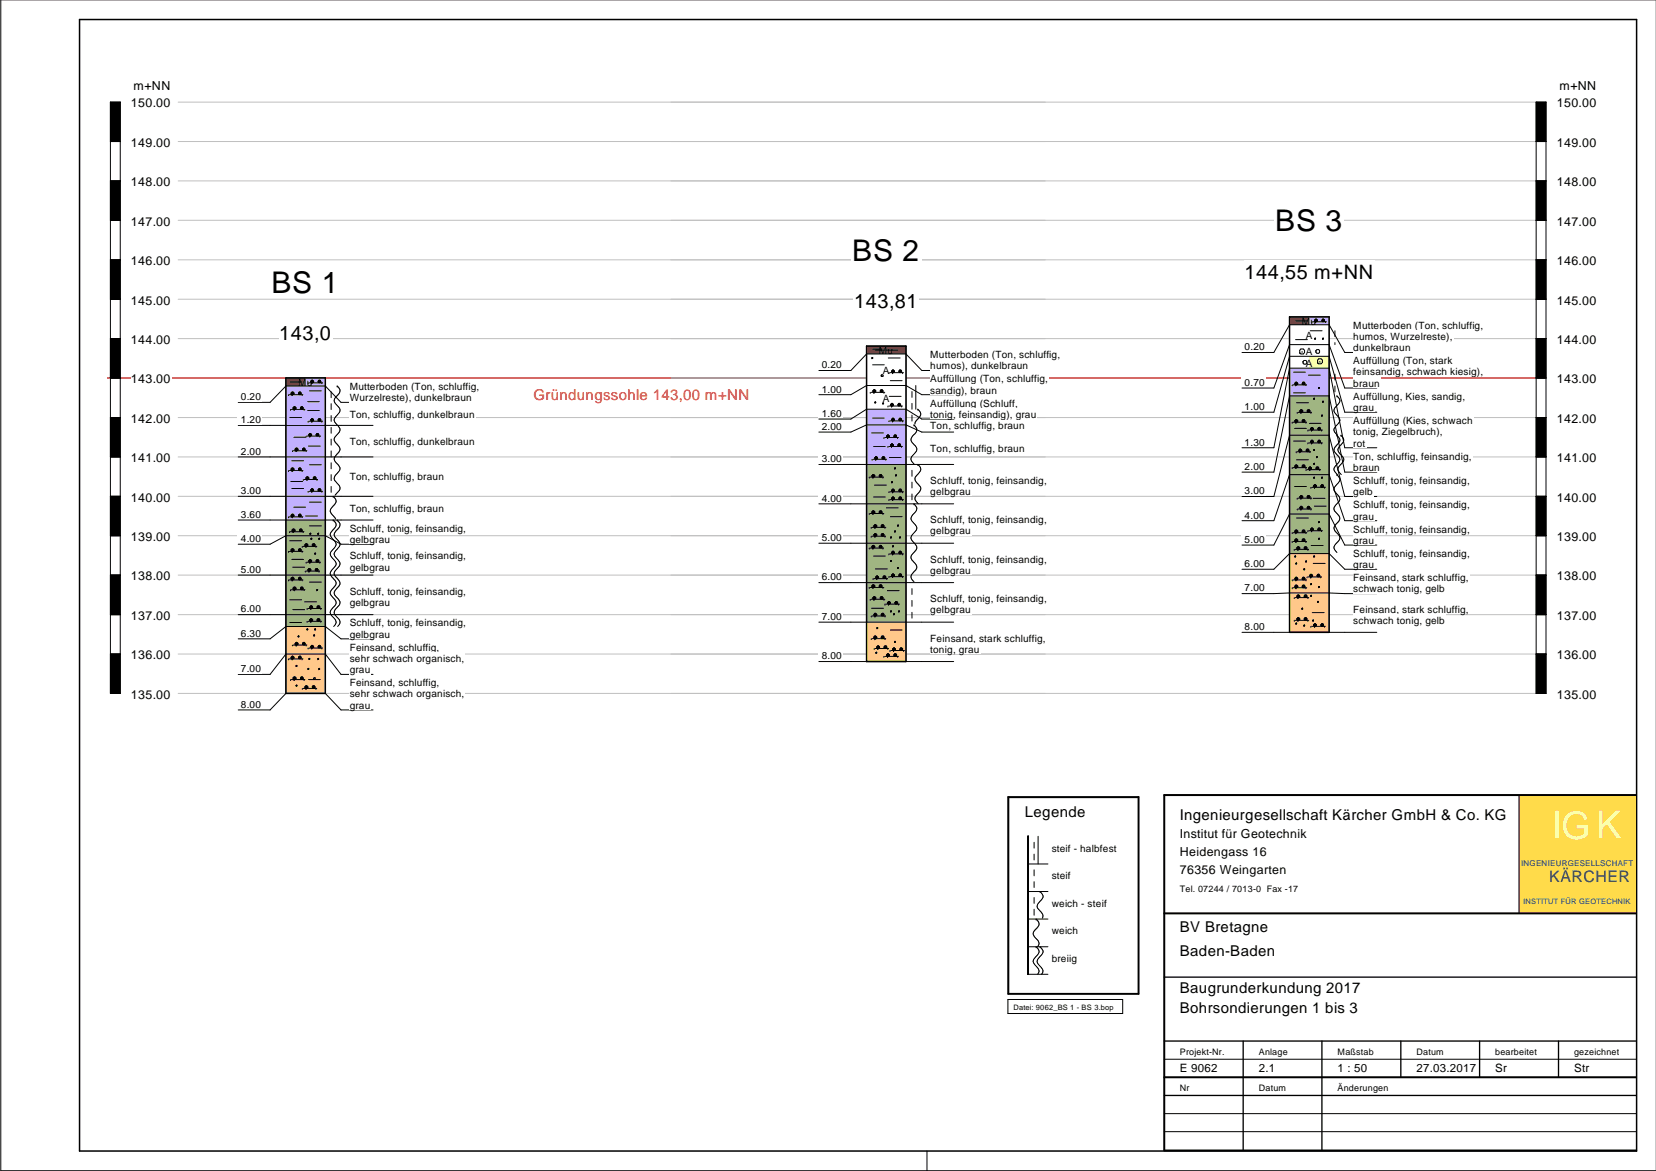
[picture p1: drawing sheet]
<svg xmlns="http://www.w3.org/2000/svg" width="420mm" height="297mm" viewBox="0 0 420 297" stroke-linecap="round" stroke-linejoin="round" font-family="sans-serif">
<defs><g id="words">
<text font-size="9.7" fill="#feefc0" x="393.7" y="212.6">IGK</text>
<g font-size="7.6">
<text x="323.5" y="58.7">BS 3</text>
<text x="216.2" y="66.1">BS 2</text>
<text x="68.9" y="74.2">BS 1</text>
</g>
<g font-size="5">
<text x="315.8" y="70.7">144,55 m+NN</text>
<text x="216.7" y="78.1">143,81</text>
<text x="70.9" y="86.1">143,0</text>
</g>
<text font-size="4" fill="#00488a" x="393.1" y="223.8">KÄRCHER</text>
<text font-size="3.8" fill="#f00" x="135.3" y="101.4">Gründungssohle 143,00 m+NN</text>
<g font-size="3.8">
<text x="260" y="207.3">Legende</text>
<text x="299.4" y="207.9">Ingenieurgesellschaft Kärcher GmbH &amp; Co. KG</text>
<text x="299.4" y="236.5">BV Bretagne</text>
<text x="299.4" y="242.5">Baden-Baden</text>
<text x="299.4" y="251.9">Baugrunderkundung 2017</text>
<text x="299.4" y="257">Bohrsondierungen 1 bis 3</text>
</g>
<g font-size="3.1">
<text x="33.9" y="22.8">m+NN</text>
<text x="395.6" y="22.8">m+NN</text>
<text x="33.2" y="27.3">150.00</text>
<text x="395" y="27.3">150.00</text>
<text x="33.2" y="37.3">149.00</text>
<text x="395" y="37.3">149.00</text>
<text x="33.2" y="47.2">148.00</text>
<text x="395" y="47.2">148.00</text>
<text x="33.2" y="57.2">147.00</text>
<text x="395" y="57.2">147.00</text>
<text x="33.2" y="67.3">146.00</text>
<text x="395" y="67.3">146.00</text>
<text x="33.2" y="77.3">145.00</text>
<text x="395" y="77.3">145.00</text>
<text x="33.2" y="87.2">144.00</text>
<text x="395" y="87.2">144.00</text>
<text x="33.2" y="97.2">143.00</text>
<text x="395" y="97.2">143.00</text>
<text x="33.2" y="107.3">142.00</text>
<text x="395" y="107.3">142.00</text>
<text x="33.2" y="117.3">141.00</text>
<text x="395" y="117.3">141.00</text>
<text x="33.2" y="127.3">140.00</text>
<text x="395" y="127.3">140.00</text>
<text x="33.2" y="137.2">139.00</text>
<text x="395" y="137.2">139.00</text>
<text x="33.2" y="147.2">138.00</text>
<text x="395" y="147.2">138.00</text>
<text x="33.2" y="157.3">137.00</text>
<text x="395" y="157.3">137.00</text>
<text x="33.2" y="167.3">136.00</text>
<text x="395" y="167.3">136.00</text>
<text x="33.2" y="177.2">135.00</text>
<text x="395" y="177.2">135.00</text>
<text x="299.4" y="212.6">Institut für Geotechnik</text>
<text x="299.4" y="217.1">Heidengass 16</text>
<text x="299.4" y="221.7">76356 Weingarten</text>
</g>
<g font-size="2.9">
<text x="299.4" y="272">E 9062</text>
<text x="319.4" y="272">2.1</text>
<text x="339.4" y="272">1 : 50</text>
<text x="359.4" y="272">27.03.2017</text>
<text x="379.4" y="272">Sr</text>
<text x="399.4" y="272">Str</text>
</g>
<g font-size="2.5">
<text x="330.3" y="82.5">Mu</text>
<text x="343.4" y="83.4">Mutterboden (Ton, schluffig,</text>
<text x="223" y="89.9">Mu</text>
<text x="315.8" y="88.9">0.20</text>
<text x="331.3" y="86">A</text>
<text x="343.4" y="86.2">humos, Wurzelreste),</text>
<text x="343.4" y="89.1">dunkelbraun</text>
<text x="208.5" y="93.4">0.20</text>
<text x="224" y="94.9">A</text>
<text x="236" y="90.8">Mutterboden (Ton, schluffig,</text>
<text x="236" y="93.6">humos), dunkelbraun</text>
<text x="331.3" y="90">A</text>
<text x="331.3" y="93">A</text>
<text x="343.4" y="92.4">Auffüllung (Ton, stark</text>
<text x="343.4" y="95.2">feinsandig, schwach kiesig),</text>
<text x="61.1" y="101.5">0.20</text>
<text x="75.6" y="98">Mu</text>
<text x="88.7" y="98.9">Mutterboden (Ton, schluffig,</text>
<text x="88.7" y="101.7">Wurzelreste), dunkelbraun</text>
<text x="208.5" y="99.6">1.00</text>
<text x="224" y="101.9">A</text>
<text x="236" y="96.9">Auffüllung (Ton, schluffig,</text>
<text x="236" y="99.8">sandig), braun</text>
<text x="315.8" y="97.9">0.70</text>
<text x="343.4" y="98.1">braun</text>
<text x="343.4" y="101.4">Auffüllung, Kies, sandig,</text>
<text x="61.1" y="107.4">1.20</text>
<text x="88.7" y="106">Ton, schluffig, dunkelbraun</text>
<text x="208.5" y="105.7">1.60</text>
<text x="236" y="103.1">Auffüllung (Schluff,</text>
<text x="236" y="106">tonig, feinsandig), grau</text>
<text x="315.8" y="104">1.00</text>
<text x="343.4" y="104.3">grau</text>
<text x="343.4" y="107.6">Auffüllung (Kies, schwach</text>
<text x="88.7" y="112.9">Ton, schluffig, dunkelbraun</text>
<text x="208.5" y="109.1">2.00</text>
<text x="236" y="108.9">Ton, schluffig, braun</text>
<text x="315.8" y="113">1.30</text>
<text x="343.4" y="110.4">tonig, Ziegelbruch),</text>
<text x="343.4" y="113.3">rot</text>
<text x="61.1" y="115.4">2.00</text>
<text x="208.5" y="117.2">3.00</text>
<text x="236" y="114.7">Ton, schluffig, braun</text>
<text x="315.8" y="119.2">2.00</text>
<text x="343.4" y="116.6">Ton, schluffig, feinsandig,</text>
<text x="343.4" y="119.4">braun</text>
<text x="61.1" y="125.3">3.00</text>
<text x="88.7" y="121.9">Ton, schluffig, braun</text>
<text x="236" y="122.7">Schluff, tonig, feinsandig,</text>
<text x="236" y="125.6">gelbgrau</text>
<text x="315.8" y="125.3">3.00</text>
<text x="343.4" y="122.8">Schluff, tonig, feinsandig,</text>
<text x="343.4" y="125.6">gelb</text>
<text x="61.1" y="131.4">3.60</text>
<text x="88.7" y="129.9">Ton, schluffig, braun</text>
<text x="208.5" y="127.3">4.00</text>
<text x="315.8" y="131.5">4.00</text>
<text x="343.4" y="128.9">Schluff, tonig, feinsandig,</text>
<text x="343.4" y="131.8">grau</text>
<text x="61.1" y="137.5">4.00</text>
<text x="88.7" y="134.9">Schluff, tonig, feinsandig,</text>
<text x="88.7" y="137.8">gelbgrau</text>
<text x="208.5" y="137.2">5.00</text>
<text x="236" y="132.7">Schluff, tonig, feinsandig,</text>
<text x="236" y="135.6">gelbgrau</text>
<text x="315.8" y="137.7">5.00</text>
<text x="343.4" y="135.1">Schluff, tonig, feinsandig,</text>
<text x="343.4" y="137.9">grau</text>
<text x="88.7" y="141.9">Schluff, tonig, feinsandig,</text>
<text x="236" y="142.7">Schluff, tonig, feinsandig,</text>
<text x="315.8" y="143.8">6.00</text>
<text x="343.4" y="141.3">Schluff, tonig, feinsandig,</text>
<text x="61.1" y="145.3">5.00</text>
<text x="88.7" y="144.7">gelbgrau</text>
<text x="208.5" y="147.2">6.00</text>
<text x="236" y="145.5">gelbgrau</text>
<text x="343.4" y="144.1">grau</text>
<text x="343.4" y="147.4">Feinsand, stark schluffig,</text>
<text x="61.1" y="155.3">6.00</text>
<text x="88.7" y="150.8">Schluff, tonig, feinsandig,</text>
<text x="88.7" y="153.7">gelbgrau</text>
<text x="236" y="152.7">Schluff, tonig, feinsandig,</text>
<text x="236" y="155.6">gelbgrau</text>
<text x="315.8" y="150">7.00</text>
<text x="343.4" y="150.3">schwach tonig, gelb</text>
<text x="343.4" y="155.4">Feinsand, stark schluffig,</text>
<text x="61.1" y="161.5">6.30</text>
<text x="88.7" y="158.9">Schluff, tonig, feinsandig,</text>
<text x="88.7" y="161.8">gelbgrau</text>
<text x="208.5" y="157.2">7.00</text>
<text x="315.8" y="159.9">8.00</text>
<text x="343.4" y="158.2">schwach tonig, gelb</text>
<text x="88.7" y="165.1">Feinsand, schluffig,</text>
<text x="88.7" y="167.9">sehr schwach organisch,</text>
<text x="208.5" y="167.3">8.00</text>
<text x="236" y="162.7">Feinsand, stark schluffig,</text>
<text x="236" y="165.6">tonig, grau</text>
<text x="61.1" y="170.5">7.00</text>
<text x="88.7" y="170.8">grau</text>
<text x="61.1" y="179.5">8.00</text>
<text x="88.7" y="174.1">Feinsand, schluffig,</text>
<text x="88.7" y="176.9">sehr schwach organisch,</text>
<text x="88.7" y="179.7">grau</text>
<text x="266.9" y="216">steif - halbfest</text>
<text x="266.9" y="223.1">steif</text>
<text x="266.9" y="230">weich - steif</text>
<text x="266.9" y="237">weich</text>
<text x="266.9" y="244.1">breiig</text>
</g>
<g font-size="2.3">
<text x="299.4" y="226.3">Tel. 07244 / 7013-0 Fax -17</text>
<text x="299.4" y="267.5">Projekt-Nr.</text>
<text x="319.4" y="267.5">Anlage</text>
<text x="339.4" y="267.5">Maßstab</text>
<text x="359.4" y="267.5">Datum</text>
<text x="379.4" y="267.5">bearbeitet</text>
<text x="399.4" y="267.5">gezeichnet</text>
<text x="299.4" y="276.7">Nr</text>
<text x="319.4" y="276.7">Datum</text>
<text x="339.4" y="276.7">Änderungen</text>
</g>
<text font-size="2" fill="#00488a" x="386" y="219.6">INGENIEURGESELLSCHAFT</text>
<text font-size="1.9" fill="#00488a" x="386.5" y="229.4">INSTITUT FÜR GEOTECHNIK</text>
<text font-size="1.9" x="257.1" y="256.1">Datei: 9062_BS 1 - BS 3.bop</text>
</g></defs>
<path d="M.2 0v297h420M235.2 292v5" fill="none" stroke="#000" stroke-width=".25"/>
<path d="M20.2 5h395v287h-395z" fill="none" stroke="#000" stroke-width=".38"/>
<path d="M27.4 95.9h364.4" fill="none" stroke="#f00" stroke-width=".51"/>
<g fill="none" stroke="#c0c0c0" stroke-width=".25">
<path d="M45.2 35.9h220M45.2 25.9h220M45.2 55.9h220M45.2 45.9h220M45.2 75.9h220M45.2 65.9h220M45.2 95.9h220M45.2 85.9h220M45.2 115.9h220M45.2 105.9h220M45.2 135.9h220M45.2 125.9h220"/>
<path d="M45.2 155.9h220M45.2 145.9h220M45.2 175.9h220M45.2 165.9h220"/>
</g>
<g fill="#fff">
<path d="M33.8 19.8h9.7v3.4h-9.7z"/>
<path d="M33.1 174.3h10.4v3.4h-10.4z"/>
</g>
<path d="M28 165.9h2.5v10h-2.5z" fill="none" stroke="#000" stroke-width=".25"/>
<path d="M28 165.9h2.5v10h-2.5z" fill="#000"/>
<path d="M33.1 164.3h10.4v3.4h-10.4z" fill="#fff"/>
<path d="M28 155.9h2.5v10h-2.5z" fill="none" stroke="#000" stroke-width=".25"/>
<path d="M33.1 154.3h10.4v3.4h-10.4z" fill="#fff"/>
<path d="M28 145.9h2.5v10h-2.5z" fill="none" stroke="#000" stroke-width=".25"/>
<path d="M28 145.9h2.5v10h-2.5z" fill="#000"/>
<path d="M33.1 144.3h10.4v3.4h-10.4z" fill="#fff"/>
<path d="M28 135.9h2.5v10h-2.5z" fill="none" stroke="#000" stroke-width=".25"/>
<path d="M33.1 134.3h10.4v3.4h-10.4z" fill="#fff"/>
<path d="M28 125.9h2.5v10h-2.5z" fill="none" stroke="#000" stroke-width=".25"/>
<path d="M28 125.9h2.5v10h-2.5z" fill="#000"/>
<path d="M33.1 124.2h10.4v3.5h-10.4z" fill="#fff"/>
<path d="M28 115.9h2.5v10h-2.5z" fill="none" stroke="#000" stroke-width=".25"/>
<path d="M33.1 114.3h10.4v3.4h-10.4z" fill="#fff"/>
<path d="M28 105.9h2.5v10h-2.5z" fill="none" stroke="#000" stroke-width=".25"/>
<path d="M28 105.9h2.5v10h-2.5z" fill="#000"/>
<path d="M33.1 104.3h10.4v3.4h-10.4z" fill="#fff"/>
<path d="M28 95.9h2.5v10h-2.5z" fill="none" stroke="#000" stroke-width=".25"/>
<path d="M33.1 94.3h10.4v3.4h-10.4z" fill="#fff"/>
<path d="M28 85.9h2.5v10h-2.5z" fill="none" stroke="#000" stroke-width=".25"/>
<path d="M28 85.9h2.5v10h-2.5z" fill="#000"/>
<path d="M33.1 84.3h10.4v3.4h-10.4z" fill="#fff"/>
<path d="M28 75.9h2.5v10h-2.5z" fill="none" stroke="#000" stroke-width=".25"/>
<path d="M33.1 74.3h10.4v3.4h-10.4z" fill="#fff"/>
<path d="M28 65.9h2.5v10h-2.5z" fill="none" stroke="#000" stroke-width=".25"/>
<path d="M28 65.9h2.5v10h-2.5z" fill="#000"/>
<path d="M33.1 64.3h10.4v3.4h-10.4z" fill="#fff"/>
<path d="M28 55.9h2.5v10h-2.5z" fill="none" stroke="#000" stroke-width=".25"/>
<path d="M33.1 54.3h10.4v3.4h-10.4z" fill="#fff"/>
<path d="M28 45.9h2.5v10h-2.5z" fill="none" stroke="#000" stroke-width=".25"/>
<path d="M28 45.9h2.5v10h-2.5z" fill="#000"/>
<path d="M33.1 44.3h10.4v3.4h-10.4z" fill="#fff"/>
<path d="M28 35.9h2.5v10h-2.5z" fill="none" stroke="#000" stroke-width=".25"/>
<path d="M33.1 34.2h10.4v3.5h-10.4z" fill="#fff"/>
<path d="M28 25.9h2.5v10h-2.5z" fill="none" stroke="#000" stroke-width=".25"/>
<path d="M28 25.9h2.5v10h-2.5z" fill="#000"/>
<path d="M33.1 24.3h10.4v3.4h-10.4z" fill="#fff"/>
<g fill="none" stroke="#c0c0c0" stroke-width=".25">
<path d="M170.2 35.9h220M170.2 25.9h220M170.2 55.9h220M170.2 45.9h220M170.2 75.9h220M170.2 65.9h220M170.2 95.9h220M170.2 85.9h220M170.2 115.9h220M170.2 105.9h220M170.2 135.9h220M170.2 125.9h220"/>
<path d="M170.2 155.9h220M170.2 145.9h220M170.2 175.9h220M170.2 165.9h220"/>
</g>
<g fill="#fff">
<path d="M395.6 19.8h9.7v3.4h-9.7z"/>
<path d="M394.9 174.3h10.4v3.4h-10.4z"/>
</g>
<path d="M389.8 165.9h2.4v10h-2.4z" fill="none" stroke="#000" stroke-width=".25"/>
<path d="M389.8 165.9h2.4v10h-2.4z" fill="#000"/>
<path d="M394.9 164.3h10.4v3.4h-10.4z" fill="#fff"/>
<path d="M389.8 155.9h2.4v10h-2.4z" fill="none" stroke="#000" stroke-width=".25"/>
<path d="M394.9 154.3h10.4v3.4h-10.4z" fill="#fff"/>
<path d="M389.8 145.9h2.4v10h-2.4z" fill="none" stroke="#000" stroke-width=".25"/>
<path d="M389.8 145.9h2.4v10h-2.4z" fill="#000"/>
<path d="M394.9 144.3h10.4v3.4h-10.4z" fill="#fff"/>
<path d="M389.8 135.9h2.4v10h-2.4z" fill="none" stroke="#000" stroke-width=".25"/>
<path d="M394.9 134.3h10.4v3.4h-10.4z" fill="#fff"/>
<path d="M389.8 125.9h2.4v10h-2.4z" fill="none" stroke="#000" stroke-width=".25"/>
<path d="M389.8 125.9h2.4v10h-2.4z" fill="#000"/>
<path d="M394.9 124.2h10.4v3.5h-10.4z" fill="#fff"/>
<path d="M389.8 115.9h2.4v10h-2.4z" fill="none" stroke="#000" stroke-width=".25"/>
<path d="M394.9 114.3h10.4v3.4h-10.4z" fill="#fff"/>
<path d="M389.8 105.9h2.4v10h-2.4z" fill="none" stroke="#000" stroke-width=".25"/>
<path d="M389.8 105.9h2.4v10h-2.4z" fill="#000"/>
<path d="M394.9 104.3h10.4v3.4h-10.4z" fill="#fff"/>
<path d="M389.8 95.9h2.4v10h-2.4z" fill="none" stroke="#000" stroke-width=".25"/>
<path d="M394.9 94.3h10.4v3.4h-10.4z" fill="#fff"/>
<path d="M389.8 85.9h2.4v10h-2.4z" fill="none" stroke="#000" stroke-width=".25"/>
<path d="M389.8 85.9h2.4v10h-2.4z" fill="#000"/>
<path d="M394.9 84.3h10.4v3.4h-10.4z" fill="#fff"/>
<path d="M389.8 75.9h2.4v10h-2.4z" fill="none" stroke="#000" stroke-width=".25"/>
<path d="M394.9 74.3h10.4v3.4h-10.4z" fill="#fff"/>
<path d="M389.8 65.9h2.4v10h-2.4z" fill="none" stroke="#000" stroke-width=".25"/>
<path d="M389.8 65.9h2.4v10h-2.4z" fill="#000"/>
<path d="M394.9 64.3h10.4v3.4h-10.4z" fill="#fff"/>
<path d="M389.8 55.9h2.4v10h-2.4z" fill="none" stroke="#000" stroke-width=".25"/>
<path d="M394.9 54.3h10.4v3.4h-10.4z" fill="#fff"/>
<path d="M389.8 45.9h2.4v10h-2.4z" fill="none" stroke="#000" stroke-width=".25"/>
<path d="M389.8 45.9h2.4v10h-2.4z" fill="#000"/>
<path d="M394.9 44.3h10.4v3.4h-10.4z" fill="#fff"/>
<path d="M389.8 35.9h2.4v10h-2.4z" fill="none" stroke="#000" stroke-width=".25"/>
<path d="M394.9 34.2h10.4v3.5h-10.4z" fill="#fff"/>
<path d="M389.8 25.9h2.4v10h-2.4z" fill="none" stroke="#000" stroke-width=".25"/>
<path d="M389.8 25.9h2.4v10h-2.4z" fill="#000"/>
<g fill="#fff">
<path d="M394.9 24.3h10.4v3.4h-10.4z"/>
<path d="M72.5 95.9h10v80h-10z"/>
</g>
<path d="M72.5 95.9h10v80h-10z" fill="none" stroke="#000" stroke-width=".25"/>
<path d="M72.5 95.9h5v2h-5z" fill="#89693f"/>
<g fill="#c2b1fe">
<path d="M77.5 95.9h5v2h-5z"/>
<path d="M72.5 97.9h10v10h-10z"/>
<path d="M72.5 107.9h10v8h-10z"/>
<path d="M72.5 115.9h10v10h-10z"/>
<path d="M72.5 125.9h10v6h-10z"/>
</g>
<g fill="#a0b582">
<path d="M72.5 131.9h10v4h-10z"/>
<path d="M72.5 135.9h10v10h-10z"/>
<path d="M72.5 145.9h10v10h-10z"/>
<path d="M72.5 155.9h10v3h-10z"/>
</g>
<g fill="#ffc88a">
<path d="M72.5 158.9h10v7h-10z"/>
<path d="M72.5 165.9h10v10h-10z"/>
</g>
<g fill="#fff">
<path d="M68.7 67.1h17.7v8.2h-17.7z"/>
<path d="M70.7 81.4h13.7v5.5h-13.7z"/>
</g>
<path d="M72.5 95.9h10v80h-10z" fill="none" stroke="#000" stroke-width=".38"/>
<path d="M60.4 102.1h8.1l4-4.2h10l4 4.2h8.1" fill="none" stroke="#000" stroke-width=".25"/>
<g fill="#fff">
<path d="M60.3 99.1h6.1v2.7h-6.1z"/>
<path d="M88.6 96.5h33.2v2.7h-33.2z"/>
<path d="M88.6 99.4h31.3v2.7h-31.3z"/>
</g>
<g fill="none" stroke="#000" stroke-width=".25">
<path d="M73.5 96.9h3M78.2 97.1h.1M78.4 97.1h3.5M78.9 96.9h.7M78.9 96.9l.2 .2M78.9 96.7v.2M78.9 96.7h.7M79.1 97.1h.1M79.1 96.4l-.2 .3M79.1 96.4h.2M79.1 96.4v.7M79.3 96.4l.3 .3"/>
<path d="M79.3 96.4v.7l.3-.2M79.6 96.7v.2M80.7 96.9h.7M80.7 96.7v.2M80.7 96.7h.7M80.9 96.4h.3M80.9 96.4v.7l-.2-.2M80.9 96.4l-.2 .3M81.2 96.4v.7l.2-.2M81.2 96.4l.2 .3M81.4 96.7v.2M81.6 97.1h.1"/>
<path d="M60.4 107.9h34.2"/>
</g>
<g fill="#fff">
<path d="M60.3 104.9h6.1v2.8h-6.1z"/>
<path d="M88.6 103.5h32v2.8h-32z"/>
</g>
<g fill="none" stroke="#000" stroke-width=".25">
<path d="M73.9 99.9l.2 .2M73.9 99.7v.2M73.9 99.7h.7M73.9 99.9h.7M74.1 99.4l-.2 .3M74.1 99.4h.2M74.1 99.4v.7M74.3 99.4l.3 .3M74.3 99.4v.7l.3-.2M74.6 99.7v.2M75.7 99.7v.2M75.7 99.7h.7"/>
<path d="M75.7 99.9h.7M75.9 99.4h.3M75.9 99.4v.7l-.2-.2M75.9 99.4l-.2 .3M76.2 99.4v.7l.2-.2M76.2 99.4l.2 .3M76.4 99.7v.2M78.5 99.1h3M60.4 115.9h34.2M73.2 100.1h.1M73.4 100.1h3.5M73.5 105.9h3"/>
<path d="M73.7 103.8h.1M73.9 103.8h3.5M74.1 100.1h.1M74.4 103.4v.2M74.4 103.6l.2 .2M74.4 103.4h.7M74.4 103.6h.7M74.6 103.8h.1M74.6 103.2v.6M74.6 103.2l-.2 .2M74.6 103.2h.2M74.8 103.2l.3 .2"/>
<path d="M74.8 103.2v.6l.3-.2M75.1 103.4v.2M76.2 103.4v.2M76.2 103.4h.7M76.2 103.6h.7M76.4 103.2h.3M76.4 103.2v.6l-.2-.2M76.4 103.2l-.2 .2M76.7 100.1h.1M76.7 103.2v.6l.2-.2M76.7 103.2l.2 .2M76.9 103.4v.2"/>
<path d="M77.2 103.8h.1M78.1 101.9h2.9M78.1 104.1h2.9M78.2 106.8h.1M78.4 106.8h3.5M78.9 106.6l.2 .2M78.9 106.4v.2M78.9 106.4h.7M78.9 106.6h.7M79.1 106.8h.1M79.1 106.2l-.2 .2M79.1 106.2h.2"/>
<path d="M79.1 106.2v.6M79.3 106.2l.3 .2M79.3 106.2v.6l.3-.2M79.6 106.4v.2M80.7 106.4v.2M80.7 106.4h.7M80.7 106.6h.7M80.9 106.2h.3M80.9 106.2v.6l-.2-.2M80.9 106.2l-.2 .2M81.2 106.2v.6l.2-.2M81.2 106.2l.2 .2"/>
<path d="M81.4 106.4v.2M81.6 106.8h.1"/>
</g>
<g fill="#fff">
<path d="M60.3 112.9h6.1v2.8h-6.1z"/>
<path d="M88.6 110.5h32v2.7h-32z"/>
</g>
<g fill="none" stroke="#000" stroke-width=".25">
<path d="M74.2 114.3h.1M74.4 114.3h3.5M74.5 110.9h3M74.9 114.1l.2 .2M74.9 113.9v.2M74.9 113.9h.7M74.9 114.1h.7M75.1 114.3h.1M75.1 113.7l-.2 .2M75.1 113.7h.2M75.1 113.7v.6M75.3 113.7l.3 .2"/>
<path d="M75.3 113.7v.6l.3-.2M75.6 113.9v.2M76.7 113.9v.2M76.7 113.9h.7M76.7 114.1h.7M77 113.7h.2M77 113.7v.6l-.3-.2M77 113.7l-.3 .2M77.2 113.7v.6l.2-.2M77.2 113.7l.2 .2M77.4 113.9v.2M77.7 110.6h.1"/>
<path d="M77.7 114.3h.1M77.9 110.6h3.5M78.3 113.2h3M78.3 110.4l.3 .2M78.3 110.2v.2M78.3 110.2h.8M78.3 110.4h.8M78.6 110.6h.1M78.6 109.9l-.3 .3M78.6 109.9h.2M78.6 109.9v.7M78.8 109.9l.3 .3"/>
<path d="M78.8 109.9v.7l.3-.2M79.1 110.2v.2M80.2 110.2v.2M80.2 110.2h.7M80.2 110.4h.7M80.4 109.9h.3M80.4 109.9v.7l-.2-.2M80.4 109.9l-.2 .3M80.7 109.9v.7l.2-.2M80.7 109.9l.2 .3M80.9 110.2v.2M81.1 110.6h.1"/>
<path d="M60.4 125.9h34.2"/>
</g>
<g fill="#fff">
<path d="M60.3 122.9h6.1v2.7h-6.1z"/>
<path d="M88.6 119.5h24.2v2.7h-24.2z"/>
</g>
<g fill="none" stroke="#000" stroke-width=".25">
<path d="M73.2 119.4h.1M73.4 119.4h3.5M73.9 119.2l.2 .2M73.9 119v.2M73.9 119h.7M73.9 119.2h.7M74 116.9h3M74.1 119.4h.1M74.1 118.7l-.2 .3M74.1 118.7h.2M74.1 118.7v.7M74.3 118.7l.3 .3"/>
<path d="M74.3 118.7v.7l.3-.2M74.6 119v.2M75.7 119v.2M75.7 119h.7M75.7 119.2h.7M75.9 118.7h.3M75.9 118.7v.7l-.2-.2M75.9 118.7l-.2 .3M76.2 118.7v.7l.2-.2M76.2 118.7l.2 .3M76.4 119v.2M76.7 119.4h.1"/>
<path d="M78.5 117.9h3M60.4 131.9h34.2M73.8 122.1h3M74 123.9h3M77 121.6h.1M77.2 121.6h3.4M77.6 121.4l.3 .2M77.6 121.2v.2M77.6 121.2h.7M77.6 121.4h.7M77.9 121.6h.1M77.9 120.9l-.3 .3"/>
<path d="M77.9 120.9h.2M77.9 120.9v.7M78.1 120.9l.2 .3M78.1 120.9v.7l.2-.2M78.2 124.6h.1M78.3 121.2v.2M78.4 124.6h3.5M78.9 124.4l.2 .2M78.9 124.2v.2M78.9 124.2h.7M78.9 124.4h.7M79.1 124.6h.1"/>
<path d="M79.1 124l-.2 .2M79.1 124h.2M79.1 124v.6M79.3 124l.3 .2M79.3 124v.6l.3-.2M79.5 121.2v.2M79.5 121.2h.7M79.5 121.4h.7M79.6 124.2v.2M79.7 120.9h.3M79.7 120.9v.7l-.2-.2M79.7 120.9l-.2 .3"/>
<path d="M80 120.9v.7l.2-.2M80 120.9l.2 .3M80.2 121.2v.2M80.4 121.6h.1M80.7 124.2v.2M80.7 124.2h.7M80.7 124.4h.7M80.9 124h.3M80.9 124v.6l-.2-.2M80.9 124l-.2 .2M81.2 124v.6l.2-.2M81.2 124l.2 .2"/>
<path d="M81.4 124.2v.2M81.6 124.6h.1"/>
</g>
<g fill="#fff">
<path d="M60.3 128.9h6.1v2.8h-6.1z"/>
<path d="M88.6 127.5h24.2v2.7h-24.2z"/>
</g>
<g fill="none" stroke="#000" stroke-width=".25">
<path d="M60.4 138h8.1l4-2.1h10l4 2.1h8.1M73.2 131.1h.1M73.4 131.1h3.5M73.9 130.9l.2 .2M73.9 130.7v.2M73.9 130.7h.7M73.9 130.9h.7M74.1 131.1h.1M74.1 130.4l-.2 .3M74.1 130.4h.2M74.1 130.4v.7M74.3 130.4l.3 .3"/>
<path d="M74.3 130.4v.7l.3-.2M74.5 128.7h3M74.6 130.7v.2M75.7 130.7v.2M75.7 130.7h.7M75.7 130.9h.7M75.9 130.4h.3M75.9 130.4v.7l-.2-.2M75.9 130.4l-.2 .3M76.2 130.4v.7l.2-.2M76.2 130.4l.2 .3M76.4 130.7v.2"/>
<path d="M76.7 131.1h.1M77.5 130.9h3M78.5 127.4h3"/>
</g>
<g fill="#fff">
<path d="M60.3 135.1h6.1v2.7h-6.1z"/>
<path d="M88.6 132.5h29.8v2.7h-29.8z"/>
<path d="M88.6 135.3h10.5v2.7h-10.5z"/>
</g>
<g fill="none" stroke="#000" stroke-width=".25">
<path d="M73.4 134.9h.1M73.6 134.9h3.5M74.1 134.7l.3 .2M74.1 134.5v.2M74.1 134.5h.7M74.1 134.7h.7M74.4 134.9h.1M74.4 134.2l-.3 .3M74.4 134.2h.2M74.4 134.2v.7M74.6 134.2l.2 .3M74.6 134.2v.7l.2-.2"/>
<path d="M74.8 134.5v.2M76 134.5v.2M76 134.5h.7M76 134.7h.7M76.2 134.2h.2M76.2 134.2v.7l-.2-.2M76.2 134.2l-.2 .3M76.4 134.2v.7l.3-.2M76.4 134.2l.3 .3M76.7 134.5v.2M76.9 134.9h.1M78.5 133.4h3"/>
<path d="M78.6 135.3h.1M78.6 135.3h.2v.2zM80.6 135.3h.1M80.6 135.3h.2v.2zM60.4 145.9h34.2"/>
</g>
<g fill="#fff">
<path d="M60.3 142.9h6.1v2.8h-6.1z"/>
<path d="M88.6 139.5h29.8v2.7h-29.8z"/>
<path d="M88.6 142.3h10.5v2.8h-10.5z"/>
</g>
<g fill="none" stroke="#000" stroke-width=".25">
<path d="M73.2 139.9h.1M73.4 139.9h3.5M73.5 137.2h3M73.9 139.7l.2 .2M73.9 139.4v.3M73.9 139.4h.7M73.9 139.7h.7M74.1 139.9h.1M74.1 139.2l-.2 .2M74.1 139.2h.2M74.1 139.2v.7M74.3 139.2l.3 .2"/>
<path d="M74.3 139.2v.7l.3-.2M74.6 139.4v.3M75.7 139.4v.3M75.7 139.4h.7M75.7 139.7h.7M75.9 139.2h.3M75.9 139.2v.7l-.2-.2M75.9 139.2l-.2 .2M76.2 139.2v.7l.2-.2M76.2 139.2l.2 .2M76.4 139.4v.3M76.7 139.9h.1"/>
<path d="M76.7 138.6h.1M76.9 138.6h3.5M77.4 138.4l.2 .2M77.4 138.2v.2M77.4 138.2h.7M77.4 138.4h.7M77.6 138.6h.1M77.6 137.9l-.2 .3M77.6 137.9h.2M77.6 137.9v.7M77.8 137.9l.3 .3M77.8 137.9v.7l.3-.2"/>
<path d="M78.1 138.2v.2M78.9 136.6h.1M79 136.5l.1 .3-.2-.1zM79.2 138.2v.2M79.2 138.2h.7M79.2 138.4h.7M79.4 137.9h.3M79.4 137.9v.7l-.2-.2M79.4 137.9l-.2 .3M79.7 137.9v.7l.2-.2M79.7 137.9l.2 .3M79.9 138.2v.2"/>
<path d="M80.2 138.6h.1M80.9 136.6h.1M80.9 136.6l.2-.1v.3zM60.4 155.9h34.2M74 141.9h3M74.3 143.9h3M77.5 144.9h.1M77.7 142.6h.1M77.7 144.9h3.4M77.9 142.6h3.5M78.1 144.7l.3 .2M78.1 144.4v.3"/>
<path d="M78.1 144.4h.8M78.1 144.7h.8M78.3 142.4l.3 .2M78.3 142.2v.2M78.3 142.2h.8M78.3 142.4h.8M78.4 144.9h.1M78.4 144.2l-.3 .2M78.4 144.2h.2M78.4 144.2v.7M78.6 142.6h.1M78.6 141.9l-.3 .3"/>
<path d="M78.6 141.9h.2M78.6 141.9v.7M78.6 144.2v.7l.3-.2M78.6 144.2l.3 .2M78.8 141.9l.3 .3M78.8 141.9v.7l.3-.2M78.9 144.4v.3M79.1 142.2v.2M79.9 140.4h.1M80 140.3v.2h-.1zM80 144.4v.3M80 144.4h.7"/>
<path d="M80 144.7h.7M80.2 142.2v.2M80.2 144.2v.7l-.2-.2M80.2 142.2h.7M80.2 142.4h.7M80.2 144.2h.3M80.2 144.2l-.2 .2M80.4 141.9h.3M80.4 141.9v.7l-.2-.2M80.4 141.9l-.2 .3M80.5 144.2v.7l.2-.2M80.5 144.2l.2 .2"/>
<path d="M80.7 141.9v.7l.2-.2M80.7 141.9l.2 .3M80.7 144.4v.3M80.9 142.2v.2M80.9 144.9h.1M81.1 142.6h.1"/>
</g>
<g fill="#fff">
<path d="M60.3 153h6.1v2.7h-6.1z"/>
<path d="M88.6 148.4h29.8v2.7h-29.8z"/>
<path d="M88.6 151.3h10.5v2.7h-10.5z"/>
</g>
<g fill="none" stroke="#000" stroke-width=".25">
<path d="M73.2 147.1h.1M73.4 147.1h3.5M73.5 152.1h3M73.7 149.6h.1M73.9 146.9l.2 .2M73.9 146.7v.2M73.9 146.7h.7M73.9 146.9h.7M73.9 149.6h3.5M74.1 147.1h.1M74.1 146.4l-.2 .3M74.1 146.4h.2"/>
<path d="M74.1 146.4v.7M74.3 154.6h3M74.3 146.4v.7l.3-.2M74.3 146.4l.3 .3M74.4 149.4l.2 .2M74.4 149.2v.2M74.4 149.2h.7M74.4 149.4h.7M74.6 146.7v.2M74.6 149.6h.1M74.6 148.9l-.2 .3M74.6 148.9h.2"/>
<path d="M74.6 148.9v.7M74.8 148.9l.3 .3M74.8 148.9v.7l.3-.2M75.1 149.2v.2M75.7 146.7v.2M75.7 146.7h.7M75.7 146.9h.7M75.9 146.4h.3M75.9 146.4v.7l-.2-.2M75.9 146.4l-.2 .3M76.2 146.4v.7l.2-.2M76.2 146.4l.2 .3"/>
<path d="M76.2 149.2v.2M76.2 149.2h.7M76.2 149.4h.7M76.4 146.7v.2M76.4 148.9h.3M76.4 148.9v.7l-.2-.2M76.4 148.9l-.2 .3M76.7 147.1h.1M76.7 148.9v.7l.2-.2M76.7 148.9l.2 .3M76.9 149.2v.2M77.2 149.6h.1"/>
<path d="M77.3 152.7h3M77.9 154.3h.1M78.1 154.3h3.5M78.5 147.7h3M78.6 154.1l.3 .2M78.6 153.9v.2M78.6 153.9h.7M78.6 154.1h.7M78.9 154.3h.1M78.9 153.7l-.3 .2M78.9 153.7h.2M78.9 153.7v.6"/>
<path d="M79.1 153.7l.2 .2M79.1 153.7v.6l.2-.2M79.3 153.9v.2M80.4 149.6h.1M80.5 149.5v.3l-.1-.1zM80.5 153.9v.2M80.5 153.9h.6M80.5 154.1h.6M80.7 153.7h.2M80.7 153.7v.6l-.2-.2M80.7 153.7l-.2 .2M80.9 153.7v.6l.2-.2"/>
<path d="M80.9 153.7l.2 .2M81.1 153.9v.2M81.4 154.3h.1M60.4 162.1h8.1l4-3.2h10l4 3.2h8.1"/>
</g>
<g fill="#fff">
<path d="M60.3 159.1h6.1v2.7h-6.1z"/>
<path d="M88.6 156.5h29.8v2.7h-29.8z"/>
<path d="M88.6 159.3h10.5v2.8h-10.5z"/>
</g>
<g fill="none" stroke="#000" stroke-width=".25">
<path d="M73.5 157.9h3M77.9 157.6h.1M78.1 157.6h3.5M78.6 157.4l.3 .2M78.6 157.2v.2M78.6 157.2h.7M78.6 157.4h.7M78.9 157.6h.1M78.9 156.9l-.3 .3M78.9 156.9h.2M78.9 156.9v.7M79.1 156.9l.2 .3"/>
<path d="M79.1 156.9v.7l.2-.2M79.3 157.2v.2M80.5 157.2v.2M80.5 157.2h.6M80.5 157.4h.6M80.7 156.9h.2M80.7 156.9v.7l-.2-.2M80.7 156.9l-.2 .3M80.9 156.9v.7l.2-.2M80.9 156.9l.2 .3M81.1 157.2v.2M81.4 157.6h.1"/>
<path d="M60.4 171.1h8.1l4-5.2h10l4 5.2h8.1"/>
</g>
<g fill="#fff">
<path d="M60.3 168.1h6.1v2.8h-6.1z"/>
<path d="M88.6 162.6h23.1v2.8h-23.1z"/>
<path d="M88.6 165.5h29.4v2.7h-29.4z"/>
<path d="M88.6 168.4h5.5v2.7h-5.5z"/>
</g>
<g fill="none" stroke="#000" stroke-width=".25">
<path d="M77.9 159.6h.1M77.9 159.6l.2-.1v.3zM79.9 159.6h.1M79.9 159.6l.1-.1v.3zM74.2 163.6h.1M74.4 163.6h3.5M74.9 163.4l.2 .2M74.9 163.2v.2M74.9 163.2h.7M74.9 163.4h.7M75.1 163.6h.1M75.1 162.9l-.2 .3"/>
<path d="M75.1 162.9h.2M75.1 162.9v.7M75.3 162.9l.3 .3M75.3 162.9v.7l.3-.2M75.6 163.2v.2M75.6 161.4h.1M75.6 161.4l.2-.1v.2zM76.7 163.2v.2M76.7 163.2h.7M76.7 163.4h.7M77 162.9h.2M77 162.9v.7l-.3-.2"/>
<path d="M77 162.9l-.3 .3M77.2 162.9v.7l.2-.2M77.2 162.9l.2 .3M77.4 163.2v.2M77.7 163.6h.1M78.2 164.4h.1M78.4 164.4h3.5M78.9 164.2l.2 .2M78.9 164v.2M78.9 164h.7M78.9 164.2h.7M79.1 164.4h.1"/>
<path d="M79.1 163.7l-.2 .3M79.1 163.7h.2M79.1 163.7v.7M79.3 163.7l.3 .3M79.3 163.7v.7l.3-.2M79.6 164v.2M79.6 161.1h.1M79.7 161l.1 .3-.2-.1zM80.7 164v.2M80.7 164h.7M80.7 164.2h.7M80.9 163.7h.3"/>
<path d="M80.9 163.7v.7l-.2-.2M80.9 163.7l-.2 .3M81.2 163.7v.7l.2-.2M81.2 163.7l.2 .3M81.4 164v.2M81.6 164.4h.1M60.4 180.1h8.1l4-4.2h10l4 4.2h8.1"/>
</g>
<g fill="#fff">
<path d="M60.3 177.1h6.1v2.7h-6.1z"/>
<path d="M88.6 171.7h23.1v2.7h-23.1z"/>
<path d="M88.6 174.5h29.4v2.7h-29.4z"/>
<path d="M88.6 177.4h5.5v2.7h-5.5z"/>
</g>
<g fill="none" stroke="#000" stroke-width=".25">
<path d="M84 99.4v1.5M85.5 97.9h.1M85.5 97.9a1.32 1.32 0 0 1 .3 2.3 1.45 1.45 0 0 0-.4 2.5 1.51 1.51 0 0 1 .7 1.9l-.6 .8a1.38 1.38 0 0 0-.7 1.3 1.38 1.38 0 0 0 .9 1.2 1.44 1.44 0 0 1-.3 2.5l-.4 .5a1.21 1.21 0 0 0 .5 1.7 1.42 1.42 0 0 1 0 2.5 1.32 1.32 0 0 0-.2 2.3 1.82 1.82 0 0 1 .9 1.8l-.7 .9a1.43 1.43 0 0 0 .1 2.5 1.41 1.41 0 0 1-.2 2.5l-.4 .5M84 102.4v1.5M84 105.4v1.5M84 108.4v1.5M84 111.4v1.5M84 114.4v1.5M84 117.4v1.5M84 120.4v1.5M84 123.4v1.5M84.5 125.9h.1"/>
<path d="M84.5 131.9h.1M84.5 125.9a1.39 1.39 0 0 1 .8 1.3 1.39 1.39 0 0 1-.8 1.2 1.39 1.39 0 0 0-.7 1.3 1.39 1.39 0 0 0 .8 1.2l.6 .8M84.5 131.9a1.39 1.39 0 0 1 .8 1.3 1.39 1.39 0 0 1-.8 1.2 1.39 1.39 0 0 0-.7 1.3 1.39 1.39 0 0 0 .8 1.2 1.41 1.41 0 0 1-.2 2.5 1.43 1.43 0 0 0 .3 2.5 1.4 1.4 0 0 1 .6 1.3 1.4 1.4 0 0 1-.9 1.2 1.29 1.29 0 0 0 .1 2.2 1.42 1.42 0 0 1 .1 2.5 1.4 1.4 0 0 0-.1 2.5 1.41 1.41 0 0 1 0 2.5 1.39 1.39 0 0 0-.7 1.3 1.39 1.39 0 0 0 .8 1.2 1.32 1.32 0 0 1 .1 2.3M85.5 131.9h.1M85.5 131.9a1.34 1.34 0 0 1 .3 2.3 1.45 1.45 0 0 0-.7 2.2l.7 .8a1.1 1.1 0 0 1 .3 1.4l-.6 .8a1.4 1.4 0 0 0-.7 1.3 1.4 1.4 0 0 0 .9 1.2 1.44 1.44 0 0 1-.3 2.5 1.28 1.28 0 0 0 .1 2.2 1.42 1.42 0 0 1 0 2.5 1.4 1.4 0 0 0 0 2.5 1.42 1.42 0 0 1 0 2.5 1.36 1.36 0 0 0-.1 2.3 1.44 1.44 0 0 1 .3 2.5M73.2 167.1h.1M73.4 167.1h3.5M73.7 172.4h.1M73.9 166.9l.2 .2M73.9 166.7v.2M73.9 166.7h.7M73.9 166.9h.7"/>
<path d="M73.9 172.4h3.5M74.1 167.1h.1M74.1 166.5l-.2 .2M74.1 166.5h.2M74.1 166.5v.6M74.3 166.5v.6l.3-.2M74.3 166.5l.3 .2M74.4 172.2l.2 .2M74.4 172v.2M74.4 172h.7M74.4 172.2h.7M74.6 166.7v.2"/>
<path d="M74.6 172.4h.1M74.6 171.7l-.2 .3M74.6 171.7h.2M74.6 171.7v.7M74.8 171.7l.3 .3M74.8 171.7v.7l.3-.2M75.1 172v.2M75.1 168.9h.1M75.1 173.9h.1M75.2 173.8l.1 .2-.2-.1zM75.2 168.8l.1 .2h-.2zM75.7 166.7v.2"/>
<path d="M75.7 166.7h.7M75.7 166.9h.7M75.9 166.5h.3M75.9 166.5v.6l-.2-.2M75.9 166.5l-.2 .2M76.2 166.5v.6l.2-.2M76.2 166.5l.2 .2M76.2 172v.2M76.2 172h.7M76.2 172.2h.7M76.4 166.7v.2M76.4 171.7h.3"/>
<path d="M76.4 171.7v.7l-.2-.2M76.4 171.7l-.2 .3M76.7 167.1h.1M76.7 174.6h.1M76.7 171.7v.7l.2-.2M76.7 171.7l.2 .3M76.9 172v.2M76.9 174.6h3.5M77.2 172.4h.1M77.4 174.4l.2 .2M77.4 174.2v.2M77.4 174.2h.7"/>
<path d="M77.4 174.4h.7M77.6 174.6h.1M77.6 173.9l-.2 .3M77.6 173.9h.2M77.6 173.9v.7M77.8 173.9l.3 .3M77.8 173.9v.7l.3-.2M78.1 174.2v.2M78.1 169.6h.1M78.1 169.6l.2-.1v.3zM78.3 172.4h3M78.4 167.1h.1"/>
<path d="M78.4 167.1l.2-.1v.3zM79.2 174.2v.2M79.2 174.2h.7M79.2 174.4h.7M79.4 173.9h.3M79.4 173.9v.7l-.2-.2M79.4 173.9l-.2 .3M79.5 172.2h.1M79.7 171.9l.3 .2-.3 .2-.2-.1zM79.7 173.9v.7l.2-.2M79.7 173.9l.2 .3M79.9 174.2v.2"/>
<path d="M80.2 174.6h.1M80.6 167.1h.1M80.6 167.1l.2-.1v.3zM80.9 169.6h.1M80.9 169.6l.2-.1v.3z"/>
</g>
<path d="M219.9 87.8h10v80h-10z" fill="#fff"/>
<path d="M219.9 87.8h10v80h-10z" fill="none" stroke="#000" stroke-width=".25"/>
<path d="M219.9 87.8h10v2h-10z" fill="#89693f"/>
<g fill="#fff">
<path d="M219.9 89.8h10v8h-10z"/>
<path d="M219.9 97.8h10v6h-10z"/>
</g>
<g fill="#c2b1fe">
<path d="M219.9 103.8h10v4h-10z"/>
<path d="M219.9 107.8h10v10h-10z"/>
</g>
<g fill="#a0b582">
<path d="M219.9 117.8h10v10h-10z"/>
<path d="M219.9 127.8h10v10h-10z"/>
<path d="M219.9 137.8h10v10h-10z"/>
<path d="M219.9 147.8h10v10h-10z"/>
</g>
<path d="M219.9 157.8h10v10h-10z" fill="#ffc88a"/>
<g fill="#fff">
<path d="M216 59h17.8v8.2h-17.8z"/>
<path d="M216.6 73.3h16.6v5.5h-16.6z"/>
</g>
<path d="M219.9 87.8h10v80h-10z" fill="none" stroke="#000" stroke-width=".38"/>
<path d="M207.8 94h8.1l4-4.2h10l4 4.2h8.1" fill="none" stroke="#000" stroke-width=".25"/>
<g fill="#fff">
<path d="M207.7 91h6.1v2.7h-6.1z"/>
<path d="M236 88.4h33.2v2.7h-33.2z"/>
<path d="M236 91.2h25.1v2.8h-25.1z"/>
</g>
<path d="M221.4 88.6h2.2M222.1 88.8h2.3M224.9 88.8h3M207.8 100.1h8.1l4-2.3h10l4 2.3h8.1" fill="none" stroke="#000" stroke-width=".25"/>
<g fill="#fff">
<path d="M207.7 97.2h6.1v2.7h-6.1z"/>
<path d="M236 94.6h30.1v2.7h-30.1z"/>
<path d="M236 97.4h17.1v2.7h-17.1z"/>
</g>
<g fill="none" stroke="#000" stroke-width=".25">
<path d="M221.2 90.8h.1M221.3 90.7l.1 .2-.2-.1zM221.4 92.5h3M223.6 95.2h.1M223.7 95.1l.4 .1v.2l-.4 .1zM225.4 90.8h3M225.5 94.5h.1M225.8 94.5h3.4M225.9 96.6h3M226.2 94.3l.3 .2M226.2 94.1v.2M226.2 94.1h.7"/>
<path d="M226.2 94.3h.7M226.5 94.5h.1M226.5 93.9l-.3 .2M226.5 93.9h.2M226.5 93.9v.6M226.7 93.9l.2 .2M226.7 93.9v.6l.2-.2M226.9 94.1v.2M228.1 94.1v.2M228.1 94.1h.7M228.1 94.3h.7M228.3 93.9h.2"/>
<path d="M228.3 93.9v.6l-.2-.2M228.3 93.9l-.2 .2M228.5 93.9v.6l.3-.2M228.5 93.9l.3 .2M228.8 94.1v.2M229 94.5h.1M207.8 106.3h8.1l4-2.5h10l4 2.5h8.1"/>
</g>
<g fill="#fff">
<path d="M207.7 103.3h6.1v2.7h-6.1z"/>
<path d="M236 100.7h22.4v2.8h-22.4z"/>
<path d="M236 103.5h27.1v2.8h-27.1z"/>
</g>
<g fill="none" stroke="#000" stroke-width=".25">
<path d="M220.8 99.5h.1M221 99.5h3.5M221.5 99.3l.2 .2M221.5 99.1v.2M221.5 99.1h.7M221.5 99.3h.7M221.7 99.5h.1M221.7 98.8l-.2 .3M221.7 98.8h.2M221.7 98.8v.7M221.9 98.8l.3 .3M221.9 98.8v.7l.3-.2"/>
<path d="M222.2 99.1v.2M223.3 99.1v.2M223.3 99.1h.7M223.3 99.3h.7M223.6 98.8h.2M223.6 98.8v.7l-.3-.2M223.6 98.8l-.3 .3M223.8 98.8v.7l.2-.2M223.8 98.8l.2 .3M224 99.1v.2M224.3 99.5h.1M207.8 109.6h8.1l4-1.8h10l4 1.8h8.1"/>
<path d="M222 102h.1M222 102l.2-.1v.3zM224 102.3h.1M224.1 102.2v.2h-.1zM225.3 103h.1M225.5 103h3.5M225.6 100.5h3M226 102.8l.2 .2M226 102.6v.2M226 102.6h.7M226 102.8h.7M226.2 103h.1"/>
<path d="M226.2 102.3l-.2 .3M226.2 102.3h.2M226.2 102.3v.7M226.4 102.3l.3 .3M226.4 102.3v.7l.3-.2M226.7 102.6v.2M227.8 102.6v.2M227.8 102.6h.7M227.8 102.8h.7M228 102.3h.3M228 102.3v.7l-.2-.2M228 102.3l-.2 .3"/>
<path d="M228.3 102.3v.7l.2-.2M228.3 102.3l.2 .3M228.5 102.6v.2M228.8 103h.1"/>
</g>
<g fill="#fff">
<path d="M207.7 106.6h6.1v2.8h-6.1z"/>
<path d="M236 106.5h24.2v2.8h-24.2z"/>
</g>
<g fill="none" stroke="#000" stroke-width=".25">
<path d="M207.8 117.8h34.2M221.4 106h3M225.5 106.8h.1M225.8 106.8h3.4M226.2 106.6l.3 .2M226.2 106.3v.3M226.2 106.3h.7M226.2 106.6h.7M226.5 106.8h.1M226.5 106.1l-.3 .2M226.5 106.1h.2M226.5 106.1v.7"/>
<path d="M226.7 106.1l.2 .2M226.7 106.1v.7l.2-.2M226.9 106.3v.3M228.1 106.3v.3M228.1 106.3h.7M228.1 106.6h.7M228.3 106.1h.2M228.3 106.1v.7l-.2-.2M228.3 106.1l-.2 .2M228.5 106.1v.7l.3-.2M228.5 106.1l.3 .2M228.8 106.3v.3"/>
<path d="M229 106.8h.1"/>
</g>
<g fill="#fff">
<path d="M207.7 114.9h6.1v2.7h-6.1z"/>
<path d="M236 112.3h24.2v2.7h-24.2z"/>
</g>
<g fill="none" stroke="#000" stroke-width=".25">
<path d="M221.1 109.8h3M221.3 116.5h.1M221.5 116.5h3.4M221.6 113.3h3M221.9 116.3l.3 .2M221.9 116.1v.2M221.9 116.1h.8M221.9 116.3h.8M222.2 116.5h.1M222.2 115.8l-.3 .3M222.2 115.8h.2M222.2 115.8v.7"/>
<path d="M222.4 115.8l.3 .3M222.4 115.8v.7l.3-.2M222.7 116.1v.2M223.8 116.1v.2M223.8 116.1h.7M223.8 116.3h.7M224 115.8h.3M224 115.8v.7l-.2-.2M224 115.8l-.2 .3M224.3 111h.1M224.3 115.8v.7l.2-.2M224.3 115.8l.2 .3"/>
<path d="M224.5 111h3.5M224.5 116.1v.2M224.7 116.5h.1M224.9 110.8l.3 .2M224.9 110.6v.2M224.9 110.6h.8M224.9 110.8h.8M225.2 111h.1M225.2 110.3l-.3 .3M225.2 110.3h.2M225.2 110.3v.7M225.3 113.2h.1"/>
<path d="M225.4 110.3l.3 .3M225.4 110.3v.7l.3-.2M225.5 113.2h3.5M225.6 116h3M225.7 110.6v.2M226 113l.2 .2M226 112.8v.2M226 112.8h.7M226 113h.7M226.2 113.2h.1M226.2 112.6l-.2 .2M226.2 112.6h.2"/>
<path d="M226.2 112.6v.6M226.4 112.6l.3 .2M226.4 112.6v.6l.3-.2M226.7 112.8v.2M226.8 110.6v.2M226.8 110.6h.7M226.8 110.8h.7M227 110.3h.3M227 110.3v.7l-.2-.2M227 110.3l-.2 .3M227.3 110.3v.7l.2-.2M227.3 110.3l.2 .3"/>
<path d="M227.5 110.6v.2M227.7 111h.1M227.8 112.8v.2M227.8 112.8h.7M227.8 113h.7M228 112.6h.3M228 112.6v.6l-.2-.2M228 112.6l-.2 .2M228.3 112.6v.6l.2-.2M228.3 112.6l.2 .2M228.5 112.8v.2M228.8 113.2h.1"/>
<path d="M207.8 127.8h34.2"/>
</g>
<g fill="#fff">
<path d="M207.7 124.8h6.1v2.8h-6.1z"/>
<path d="M236 120.3h29.8v2.7h-29.8z"/>
<path d="M236 123.1h10.5v2.8h-10.5z"/>
</g>
<g fill="none" stroke="#000" stroke-width=".25">
<path d="M227 118.7h.1M227.1 118.7v.2l-.1-.1zM207.8 137.8h34.2M220.5 121h.1M220.8 121h3.4M221.2 120.8l.3 .2M221.2 120.6v.2M221.2 120.6h.7M221.2 120.8h.7M221.5 121h.1M221.5 120.4l-.3 .2M221.5 120.4h.2"/>
<path d="M221.5 120.4v.6M221.6 126.1h3M221.7 120.4l.2 .2M221.7 120.4v.6l.2-.2M221.9 123.1h3M221.9 120.6v.2M223.1 120.6v.2M223.1 120.6h.7M223.1 120.8h.7M223.3 120.4h.3M223.3 120.4v.6l-.2-.2M223.3 120.4l-.2 .2"/>
<path d="M223.6 120.4v.6l.2-.2M223.6 120.4l.2 .2M223.8 120.6v.2M224 121h.1M225.5 124.8h.1M225.5 126.7h.1M225.8 124.8h3.4M225.8 126.7h3.4M226.2 122.3h.1M226.2 124.5l.3 .3M226.2 124.3v.2M226.2 126.3v.2"/>
<path d="M226.2 124.3h.7M226.2 124.5h.7M226.2 126.5l.3 .2M226.2 126.3h.7M226.2 126.5h.7M226.3 122.2l.1 .2-.2-.1zM226.5 124.8h.1M226.5 126.7h.1M226.5 124.1l-.3 .2M226.5 124.1h.2M226.5 124.1v.7M226.5 126.1v.6"/>
<path d="M226.5 126.1l-.3 .2M226.5 126.1h.2M226.7 124.1l.2 .2M226.7 124.1v.7l.2-.3M226.7 126.1v.6l.2-.2M226.7 126.1l.2 .2M226.9 124.3v.2M226.9 126.3v.2M227.2 120.5h.1M227.3 120.4l.1 .3-.2-.1zM228.1 124.3v.2M228.1 126.3v.2"/>
<path d="M228.1 124.3h.7M228.1 124.5h.7M228.1 126.3h.7M228.1 126.5h.7M228.3 124.1h.2M228.3 124.1v.7l-.2-.3M228.3 124.1l-.2 .2M228.3 126.1v.6l-.2-.2M228.3 126.1h.2M228.3 126.1l-.2 .2M228.5 124.1v.7l.3-.3M228.5 124.1l.3 .2"/>
<path d="M228.5 126.1v.6l.3-.2M228.5 126.1l.3 .2M228.8 124.3v.2M228.8 126.3v.2M229 124.8h.1M229 126.7h.1"/>
</g>
<g fill="#fff">
<path d="M207.7 134.8h6.1v2.8h-6.1z"/>
<path d="M236 130.3h29.8v2.8h-29.8z"/>
<path d="M236 133.1h10.5v2.8h-10.5z"/>
</g>
<g fill="none" stroke="#000" stroke-width=".25">
<path d="M220.5 130.3h.1M220.8 130.3h3.4M221.1 133.8h.1M221.1 136h.1M221.2 130l.3 .3M221.2 129.8v.2M221.2 129.8h.7M221.2 130h.7M221.3 133.8h3.4M221.3 136h3.4M221.5 130.3h.1M221.5 129.6l-.3 .2"/>
<path d="M221.5 129.6h.2M221.5 129.6v.7M221.7 129.6l.2 .2M221.7 129.6v.7l.2-.3M221.7 133.6l.3 .2M221.7 133.3v.3M221.7 135.6v.2M221.7 133.3h.8M221.7 133.6h.8M221.7 135.8l.3 .2M221.7 135.6h.8M221.7 135.8h.8"/>
<path d="M221.9 129.8v.2M222 133.8h.1M222 136h.1M222 133.1l-.3 .2M222 133.1h.2M222 133.1v.7M222 135.3v.7M222 135.3l-.3 .3M222 135.3h.2M222.2 133.1l.3 .2M222.2 133.1v.7l.3-.2M222.2 135.3v.7l.3-.2"/>
<path d="M222.2 135.3l.3 .3M222.5 133.3v.3M222.5 135.6v.2M223.1 129.8v.2M223.1 129.8h.7M223.1 130h.7M223.3 129.6h.3M223.3 129.6v.7l-.2-.3M223.3 129.6l-.2 .2M223.6 129.6v.7l.2-.3M223.6 129.6l.2 .2M223.6 133.3v.3"/>
<path d="M223.6 135.6v.2M223.6 133.3h.7M223.6 133.6h.7M223.6 135.6h.7M223.6 135.8h.7M223.8 129.8v.2M223.8 133.1v.7l-.2-.2M223.8 135.3v.7l-.2-.2M223.8 133.1h.3M223.8 133.1l-.2 .2M223.8 135.3h.3M223.8 135.3l-.2 .3"/>
<path d="M224 130.3h.1M224.1 133.1v.7l.2-.2M224.1 133.1l.2 .2M224.1 135.3v.7l.2-.2M224.1 135.3l.2 .3M224.3 133.3v.3M224.3 135.6v.2M224.5 133.8h.1M224.5 136h.1M224.9 128.8h3M225.9 131.1h3M226 136.3h.1"/>
<path d="M226 136.3l.1-.1v.2zM227 134.7h.1M227.1 134.7v.2l-.1-.1zM227.7 133.3h.1M227.7 133.3l.2-.1v.2zM228.2 136.3h.1M228.3 136.2l.1 .2h-.2zM207.8 147.8h34.2"/>
</g>
<g fill="#fff">
<path d="M207.7 144.8h6.1v2.8h-6.1z"/>
<path d="M236 140.3h29.8v2.7h-29.8z"/>
<path d="M236 143.2h10.5v2.7h-10.5z"/>
</g>
<g fill="none" stroke="#000" stroke-width=".25">
<path d="M220.5 139h.1M220.8 139h3.4M221.2 138.8l.3 .2M221.2 138.6v.2M221.2 138.6h.7M221.2 138.8h.7M221.5 139h.1M221.5 138.3l-.3 .3M221.5 138.3h.2M221.5 138.3v.7M221.7 138.3l.2 .3M221.7 138.3v.7l.2-.2"/>
<path d="M221.9 138.6v.2M223.1 138.6v.2M223.1 138.6h.7M223.1 138.8h.7M223.3 138.3h.3M223.3 138.3v.7l-.2-.2M223.3 138.3l-.2 .3M223.6 138.3v.7l.2-.2M223.6 138.3l.2 .3M223.8 138.6v.2M224 139h.1M226.5 138.5h.1"/>
<path d="M226.5 139.8l-.3 .3M226.5 139.8h.2M226.5 139.8v.7M226.6 138.4v.3l-.1-.1zM226.7 139.8l.2 .3M226.7 139.8v.7l.2-.2M228.3 139.8h.2M228.3 139.8v.7l-.2-.2M228.3 139.8l-.2 .3M228.5 139.8v.7l.3-.2M228.5 139.8l.3 .3M207.8 157.8h34.2"/>
<path d="M221.5 146.8h.1M221.6 141.1h3M221.7 146.8h3.5M222.1 144.3h3M222.2 146.6l.3 .2M222.2 146.3v.3M222.2 146.3h.7M222.2 146.6h.7M222.5 146.8h.1M222.5 146.1h.2M222.5 146.1l-.3 .2M222.5 146.1v.7"/>
<path d="M222.7 146.1l.2 .2M222.7 146.1v.7l.2-.2M222.9 146.3v.3M224.1 146.3v.3M224.1 146.3h.6M224.1 146.6h.6M224.3 146.1h.2M224.3 146.1v.7l-.2-.2M224.3 146.1l-.2 .2M224.5 146.1v.7l.2-.2M224.5 146.1l.2 .2M224.7 146.3v.3"/>
<path d="M225 146.8h.1M225.5 140.5h.1M225.5 146.3h.1M225.8 140.5h3.4M225.8 146.3h3.4M226 142.2h.1M226 142.2h.1v.2zM226.2 140.3l.3 .2M226.2 140.1v.2M226.2 145.8v.2M226.2 140.1h.7M226.2 140.3h.7"/>
<path d="M226.2 146l.3 .3M226.2 145.8h.7M226.2 146h.7M226.5 140.5h.1M226.5 146.3h.1M226.5 145.6v.7M226.5 145.6l-.3 .2M226.5 145.6h.2M226.7 145.6v.7l.2-.3M226.7 145.6l.2 .2M226.9 140.1v.2M226.9 145.8v.2"/>
<path d="M227.7 144h.1M227.8 143.9l.1 .3-.2-.1zM228.1 140.1v.2M228.1 145.8v.2M228.1 140.1h.7M228.1 140.3h.7M228.1 145.8h.7M228.1 146h.7M228.3 145.6v.7l-.2-.3M228.3 145.6h.2M228.3 145.6l-.2 .2M228.5 145.6v.7l.3-.3"/>
<path d="M228.5 145.6l.3 .2M228.8 140.1v.2M228.8 145.8v.2M229 140.5h.1M229 146.3h.1"/>
</g>
<g fill="#fff">
<path d="M207.7 154.9h6.1v2.7h-6.1z"/>
<path d="M236 150.3h29.8v2.7h-29.8z"/>
<path d="M236 153.2h10.5v2.7h-10.5z"/>
</g>
<g fill="none" stroke="#000" stroke-width=".25">
<path d="M220.5 149h.1M220.8 149h3.4M220.8 152h.1M221 152h3.5M221.1 156.3h.1M221.1 154.3h3M221.2 148.8l.3 .2M221.2 148.6v.2M221.2 148.6h.7M221.2 148.8h.7M221.3 156.3h3.4M221.5 149h.1"/>
<path d="M221.5 151.8l.2 .2M221.5 148.3v.7M221.5 151.6v.2M221.5 151.6h.7M221.5 151.8h.7M221.5 148.3l-.3 .3M221.5 148.3h.2M221.7 148.3l.2 .3M221.7 148.3v.7l.2-.2M221.7 152h.1M221.7 151.3l-.2 .3M221.7 151.3h.2"/>
<path d="M221.7 151.3v.7M221.7 155.8v.2M221.7 156l.3 .3M221.7 155.8h.8M221.7 156h.8M221.9 151.3l.3 .3M221.9 151.3v.7l.3-.2M221.9 148.6v.2M222 156.3h.1M222 155.6l-.3 .2M222 155.6h.2M222 155.6v.7"/>
<path d="M222.2 151.6v.2M222.2 155.6v.7l.3-.3M222.2 155.6l.3 .2M222.5 155.8v.2M223.1 148.6v.2M223.1 148.6h.7M223.1 148.8h.7M223.3 148.3h.3M223.3 148.3v.7l-.2-.2M223.3 148.3l-.2 .3M223.3 151.6v.2M223.3 151.6h.7"/>
<path d="M223.3 151.8h.7M223.6 151.3h.2M223.6 151.3v.7l-.3-.2M223.6 151.3l-.3 .3M223.6 148.3v.7l.2-.2M223.6 148.3l.2 .3M223.6 155.8v.2M223.6 155.8h.7M223.6 156h.7M223.8 148.6v.2M223.8 151.3v.7l.2-.2M223.8 151.3l.2 .3"/>
<path d="M223.8 155.6v.7l-.2-.3M223.8 155.6h.3M223.8 155.6l-.2 .2M224 149h.1M224 151.6v.2M224.1 155.6v.7l.2-.3M224.1 155.6l.2 .2M224.3 152h.1M224.3 155.8v.2M224.5 153.2h.1M224.5 156.3h.1M224.7 153.2h3.5"/>
<path d="M225.1 149.8h3M225.2 153l.3 .2M225.2 152.8v.2M225.2 152.8h.7M225.2 153h.7M225.5 153.2h.1M225.5 152.6l-.3 .2M225.5 152.6h.2M225.5 152.6v.6M225.7 152.6l.2 .2M225.7 152.6v.6l.2-.2M225.9 152.8v.2"/>
<path d="M226 155h.1M226 154.9l.1 .3-.1-.1zM226.7 155.7h.1M226.8 155.7l.1 .2-.2-.1zM227.1 152.8v.2M227.1 152.8h.6M227.1 153h.6M227.3 152.6h.2M227.3 152.6v.6l-.2-.2M227.3 152.6l-.2 .2M227.5 152.6v.6l.2-.2M227.5 152.6l.2 .2"/>
<path d="M227.7 152.8v.2M228 153.2h.1M228 155h.1M228 155l.2-.1v.3zM207.8 167.8h34.2"/>
</g>
<g fill="#fff">
<path d="M207.7 164.8h6.1v2.8h-6.1z"/>
<path d="M236 160.3h29.5v2.7h-29.5z"/>
<path d="M236 163.2h12.7v2.7h-12.7z"/>
</g>
<g fill="none" stroke="#000" stroke-width=".25">
<path d="M231.4 99.3v1.5M232.4 97.8v6M231.4 102.3v1.5M231.4 105.3v1.5M231.4 119.3v1.5M231.9 107.8h.1M231.9 107.8a1.56 1.56 0 0 1-.3 2.7 1.41 1.41 0 0 0 .3 2.3 1.41 1.41 0 0 1-.1 2.5 1.4 1.4 0 0 0-.7 1.3 1.4 1.4 0 0 0 .9 1.2M232.9 103.8h.1M232.9 117.8h.1M232.9 103.8a1.42 1.42 0 0 1 0 2.5l-.7 .8-.1 .5M232.9 117.8a1.4 1.4 0 0 1 0 2.5 1.41 1.41 0 0 0 0 2.5 1.41 1.41 0 0 1-.1 2.5 1.43 1.43 0 0 0 .2 2.5M231.4 122.3v1.5"/>
<path d="M231.4 125.3v1.5M231.9 127.8h.1M231.9 127.8a1.34 1.34 0 0 1 .2 2.2 1.46 1.46 0 0 0-.6 2.3l.4 .5a1.41 1.41 0 0 1-.1 2.5 1.42 1.42 0 0 0 .2 2.5 1.44 1.44 0 0 1-.3 2.5 1.31 1.31 0 0 0 .1 2.2 1.42 1.42 0 0 1 .1 2.5l-.6 .8-.2 .5 .2 .5 .6 .7M222.5 159.3h.1M222.6 159.2l.1 .2-.2-.1zM225.9 159.8h3M231.4 149.3v1.5M231.4 152.3v1.5M231.4 155.3v1.5M221.1 162h.1M221.3 162h3.4M221.7 161.8l.3 .2"/>
<path d="M221.7 161.6v.2M221.7 161.6h.8M221.7 161.8h.8M221.8 164.5h.1M222 162h.1M222 164.5h3.5M222 161.3l-.3 .3M222 161.3h.2M222 161.3v.7M222.2 161.3l.3 .3M222.2 161.3v.7l.3-.2M222.2 165.5h.1"/>
<path d="M222.2 165.5l.2-.1v.3zM222.5 164.3l.2 .2M222.5 161.6v.2M222.5 164.1v.2M222.5 164.1h.7M222.5 164.3h.7M222.7 164.5h.1M222.7 163.8v.7M222.7 163.8l-.2 .3M222.7 163.8h.2M222.9 163.8l.3 .3M222.9 163.8v.7l.3-.2"/>
<path d="M223.2 164.1v.2M223.6 161.6v.2M223.6 161.6h.7M223.6 161.8h.7M223.8 161.3h.3M223.8 161.3v.7l-.2-.2M223.8 161.3l-.2 .3M224.1 161.3v.7l.2-.2M224.1 161.3l.2 .3M224.3 166.5h.1M224.3 161.6v.2M224.3 164.1v.2"/>
<path d="M224.3 164.1h.7M224.3 164.3h.7M224.5 166.5h3.5M224.5 162h.1M224.5 163.8h.3M224.5 163.8v.7l-.2-.2M224.5 163.8l-.2 .3M224.8 163.8v.7l.2-.2M224.8 163.8l.2 .3M224.9 166.3l.3 .2M224.9 166.1v.2M224.9 166.1h.8"/>
<path d="M224.9 166.3h.8M225 164.1v.2M225.2 166.5h.1M225.2 165.8l-.3 .3M225.2 165.8h.2M225.2 165.8v.7M225.2 164.5h.1M225.4 165.8l.3 .3M225.4 165.8v.7l.3-.2M225.7 166.1v.2M225.8 165h.1M226 165h3.5"/>
<path d="M226.5 164.8l.2 .2M226.5 164.6v.2M226.5 164.6h.7M226.5 164.8h.7M226.7 165h.1M226.7 164.3l-.2 .3M226.7 164.3h.2M226.7 164.3v.7M226.8 166.1v.2M226.8 166.1h.7M226.8 166.3h.7M226.9 164.3v.7l.3-.2"/>
<path d="M226.9 164.3l.3 .3M227 162.8h.1M227 165.8h.3M227 165.8v.7l-.2-.2M227 165.8l-.2 .3M227.1 162.7v.2h-.1zM227.2 164.6v.2M227.3 165.8v.7l.2-.2M227.3 165.8l.2 .3M227.5 166.1v.2M227.7 166.5h.1M228.3 164.6v.2"/>
<path d="M228.3 164.6h.7M228.3 164.8h.7M228.5 164.3h.3M228.5 164.3v.7l-.2-.2M228.5 164.3l-.2 .3M228.8 164.3v.7l.2-.2M228.8 164.3l.2 .3M229 164.6v.2M229.3 165h.1"/>
</g>
<path d="M327.2 80.4h10v80h-10z" fill="#fff"/>
<path d="M327.2 80.4h10v80h-10z" fill="none" stroke="#000" stroke-width=".25"/>
<path d="M327.2 80.4h5v2h-5z" fill="#89693f"/>
<path d="M332.2 80.4h5v2h-5z" fill="#c2b1fe"/>
<g fill="#fff">
<path d="M327.2 82.4h10v5h-10z"/>
<path d="M327.2 87.4h10v3h-10z"/>
<path d="M327.2 90.4h5v3h-5z"/>
</g>
<path d="M332.2 90.4h5v3h-5z" fill="#fbffac"/>
<path d="M327.2 93.4h10v7h-10z" fill="#c2b1fe"/>
<g fill="#a0b582">
<path d="M327.2 100.4h10v10h-10z"/>
<path d="M327.2 110.4h10v10h-10z"/>
<path d="M327.2 120.4h10v10h-10z"/>
<path d="M327.2 130.4h10v10h-10z"/>
</g>
<g fill="#ffc88a">
<path d="M327.2 140.4h10v10h-10z"/>
<path d="M327.2 150.4h10v10h-10z"/>
</g>
<g fill="#fff">
<path d="M323.3 51.6h17.8v8.2h-17.8z"/>
<path d="M315.6 65.9h33.2v5.5h-33.2z"/>
</g>
<path d="M327.2 80.4h10v80h-10z" fill="none" stroke="#000" stroke-width=".38"/>
<path d="M315.1 89.4h8.1l4-7h10l4 7h8.1" fill="none" stroke="#000" stroke-width=".25"/>
<g fill="#fff">
<path d="M315 86.4h6.1v2.8h-6.1z"/>
<path d="M343.3 81h33.2v2.7h-33.2z"/>
<path d="M343.3 83.8h25.4v2.8h-25.4z"/>
<path d="M343.3 86.7h14.8v2.7h-14.8z"/>
</g>
<g fill="none" stroke="#000" stroke-width=".25">
<path d="M315.1 98.4h8.1l4-11h10l4 11h8.1M328.7 81.4h3M332.9 81.6h.1M333.1 81.6h3.4M333.5 81.4h.8M333.5 81.4l.3 .2M333.5 81.2v.2M333.5 81.2h.8M333.8 81.6h.1M333.8 80.9l-.3 .3M333.8 80.9h.2M333.8 80.9v.7"/>
<path d="M334 80.9l.3 .3M334 80.9v.7l.3-.2M334.3 81.2v.2M335.4 81.4h.7M335.4 81.2v.2M335.4 81.2h.7M335.6 80.9h.3M335.6 80.9v.7l-.2-.2M335.6 80.9l-.2 .3M335.9 80.9v.7l.2-.2M335.9 80.9l.2 .3M336.1 81.2v.2"/>
<path d="M336.3 81.6h.1"/>
</g>
<g fill="#fff">
<path d="M315 95.5h6.1v2.7h-6.1z"/>
<path d="M343.3 90h25.4v2.7h-25.4z"/>
<path d="M343.3 92.8h33.2v2.8h-33.2z"/>
<path d="M343.3 95.7h7v2.7h-7z"/>
</g>
<path d="M328.7 86.1h3M332.4 83.9h3M333.6 85.9h.1M333.7 85.8v.2l-.1-.1zM335.6 85.9h.1M335.6 85.8l.1 .2-.1-.1zM315.1 104.6h8.1l4-14.2h10l4 14.2h8.1" fill="none" stroke="#000" stroke-width=".25"/>
<g fill="#fff">
<path d="M315 101.6h6.1v2.8h-6.1z"/>
<path d="M343.3 99h28.6v2.7h-28.6z"/>
<path d="M343.3 101.9h5.5v2.7h-5.5z"/>
</g>
<path d="M329.8 89.5h.1M330.1 88.5h.6l.3 .4v.6l-.3 .3h-.6l-.3-.3v-.6zM330.4 89.2h.1M333.9 88.9h.1M334.1 88.7h.5l.2 .2-.2 .7h-.5l-.2-.2v-.5zM315.1 113.6h8.1l4-20.2h10l4 20.2h8.1" fill="none" stroke="#000" stroke-width=".25"/>
<g fill="#fff">
<path d="M315 110.6h6.1v2.8h-6.1z"/>
<path d="M343.3 105.2h30.5v2.7h-30.5z"/>
<path d="M343.3 108h22.9v2.7h-22.9z"/>
<path d="M343.3 110.9h3.3v2.7h-3.3z"/>
</g>
<path d="M330.6 91.7h.1M330.9 91.4h.4l.2 .3-.2 .7h-.4l-.3-.3v-.4zM334.3 91.9h.1M334.6 91h.6l.3 .4v.5l-.3 .4h-.6l-.3-.4v-.5zM334.9 91.7h.1M315.1 119.8h8.1l4-19.4h10l4 19.4h8.1" fill="none" stroke="#000" stroke-width=".25"/>
<g fill="#fff">
<path d="M315 116.8h6.1v2.7h-6.1z"/>
<path d="M343.3 114.2h30.2v2.7h-30.2z"/>
<path d="M343.3 117.1h7v2.7h-7z"/>
</g>
<g fill="none" stroke="#000" stroke-width=".25">
<path d="M327.9 97.6h.1M328.1 97.6h3.4M328.2 94.4h3M328.2 99.7h3M328.5 97.4l.3 .2M328.5 97.2v.2M328.5 97.2h.8M328.5 97.4h.8M328.8 97.6h.1M328.8 96.9l-.3 .3M328.8 96.9h.2M328.8 96.9v.7"/>
<path d="M329 96.9l.3 .3M329 96.9v.7l.3-.2M329.3 97.2v.2M330.4 97.2v.2M330.4 97.2h.7M330.4 97.4h.7M330.6 96.9h.3M330.6 96.9v.7l-.2-.2M330.6 96.9l-.2 .3M330.9 96.9v.7l.2-.2M330.9 96.9l.2 .3M331.1 97.2v.2"/>
<path d="M331.3 97.6h.1M332 95.2h3M334.5 98.3h.1M334.6 98.3l.1 .2-.2-.1zM315.1 125.9h8.1l4-15.5h10l4 15.5h8.1"/>
</g>
<g fill="#fff">
<path d="M315 123h6.1v2.7h-6.1z"/>
<path d="M343.3 120.4h29.8v2.7h-29.8z"/>
<path d="M343.3 123.2h5.2v2.7h-5.2z"/>
</g>
<g fill="none" stroke="#000" stroke-width=".25">
<path d="M327.9 107.1h.1M328.1 107.1h3.4M328.5 108.7h3M328.5 106.9l.3 .2M328.5 106.7v.2M328.5 106.7h.8M328.5 106.9h.8M328.8 107.1h.1M328.8 106.4l-.3 .3M328.8 106.4h.2M328.8 106.4v.7M329 102.2h3"/>
<path d="M329 106.4l.3 .3M329 106.4v.7l.3-.2M329.1 104.6h.1M329.3 106.7v.2M329.3 104.6h3.5M329.8 104.4l.3 .2M329.8 104.2v.2M329.8 104.2h.7M329.8 104.4h.7M330.1 104.6h.1M330.1 103.9l-.3 .3M330.1 103.9h.2"/>
<path d="M330.1 103.9v.7M330.3 103.9l.2 .3M330.3 103.9v.7l.2-.2M330.4 106.7v.2M330.4 106.7h.7M330.4 106.9h.7M330.5 104.2v.2M330.6 106.4h.3M330.6 106.4v.7l-.2-.2M330.6 106.4l-.2 .3M330.9 106.4v.7l.2-.2M330.9 106.4l.2 .3"/>
<path d="M331.1 106.7v.2M331.3 107.1h.1M331.7 104.2v.2M331.7 104.2h.6M331.7 104.4h.6M331.8 109.1h.1M331.9 103.9h.2M331.9 103.9v.7l-.2-.2M331.9 103.9l-.2 .3M332.1 109.1h3.4M332.1 103.9v.7l.2-.2M332.1 103.9l.2 .3"/>
<path d="M332.2 107.4h3M332.3 104.2v.2M332.5 108.9l.3 .2M332.5 108.7v.2M332.5 108.7h.7M332.5 108.9h.7M332.6 104.6h.1M332.8 109.1h.1M332.8 108.4l-.3 .3M332.8 108.4h.2M332.8 108.4v.7M333 108.4l.2 .3"/>
<path d="M333 108.4v.7l.2-.2M333.2 108.7v.2M333.3 101.1h.1M333.4 101l.1 .3-.2-.1zM334.4 108.7v.2M334.4 108.7h.7M334.4 108.9h.7M334.6 108.4h.2M334.6 108.4v.7l-.2-.2M334.6 108.4l-.2 .3M334.8 108.4v.7l.3-.2M334.8 108.4l.3 .3"/>
<path d="M335.1 108.7v.2M335.3 105.4h.1M335.3 109.1h.1M335.4 105.3l.1 .2h-.2zM335.6 101.9h.1M335.6 101.8l.1 .2-.1-.1zM315.1 132.1h8.1l4-11.7h10l4 11.7h8.1"/>
</g>
<g fill="#fff">
<path d="M315 129.1h6.1v2.8h-6.1z"/>
<path d="M343.3 126.5h29.8v2.7h-29.8z"/>
<path d="M343.3 129.4h5.5v2.7h-5.5z"/>
</g>
<g fill="none" stroke="#000" stroke-width=".25">
<path d="M327.9 118.6h.1M328.1 118.6h3.4M328.2 111.9h3M328.5 118.4h.8M328.5 118.4l.3 .2M328.5 118.2v.2M328.5 118.2h.8M328.8 118.6h.1M328.8 117.9l-.3 .3M328.8 117.9h.2M328.8 117.9v.7M328.9 114.6h.1"/>
<path d="M329 116.6h3M329 117.9l.3 .3M329 117.9v.7l.3-.2M329.1 114.6h3.5M329.3 118.2v.2M329.6 114.4l.2 .2M329.6 114.2v.2M329.6 114.2h.7M329.6 114.4h.7M329.8 114.6h.1M329.8 113.9l-.2 .3M329.8 113.9h.2"/>
<path d="M329.8 113.9v.7M330 113.9l.3 .3M330 113.9v.7l.3-.2M330.3 114.2v.2M330.4 118.4h.7M330.4 118.2v.2M330.4 118.2h.7M330.6 117.9h.3M330.6 117.9v.7l-.2-.2M330.6 117.9l-.2 .3M330.9 117.9v.7l.2-.2M330.9 117.9l.2 .3"/>
<path d="M331.1 118.2v.2M331.3 118.6h.1M331.4 119.1h.1M331.4 114.2v.2M331.4 114.2h.7M331.4 114.4h.7M331.6 119.1h3.5M331.6 113.9h.3M331.6 113.9v.7l-.2-.2M331.6 113.9l-.2 .3M331.8 112.4h.1M331.9 113.9v.7l.2-.2"/>
<path d="M331.9 113.9l.2 .3M332.1 112.4h3.4M332.1 118.9l.2 .2M332.1 118.7v.2M332.1 118.7h.7M332.1 118.9h.7M332.1 114.2v.2M332.3 119.1h.1M332.3 118.4l-.2 .3M332.3 118.4h.2M332.3 118.4v.7M332.3 114.6h.1"/>
<path d="M332.5 112.1l.3 .3M332.5 111.9v.2M332.5 118.4v.7l.3-.2M332.5 111.9h.7M332.5 112.1h.7M332.5 118.4l.3 .3M332.8 112.4h.1M332.8 111.7l-.3 .2M332.8 111.7h.2M332.8 111.7v.7M332.8 118.7v.2M333 111.7l.2 .2"/>
<path d="M333 111.7v.7l.2-.3M333.2 111.9v.2M333.3 114.1h.1M333.3 117.6h.1M333.4 114l.1 .3-.2-.1zM333.4 117.5l.1 .3-.2-.1zM333.9 118.7v.2M333.9 118.7h.7M333.9 118.9h.7M334 115.9h.1M334 115.9l.2-.1v.2zM334.1 118.4h.3"/>
<path d="M334.1 118.4v.7l-.2-.2M334.1 118.4l-.2 .3M334.4 111.9v.2M334.4 118.4v.7l.2-.2M334.4 111.9h.7M334.4 112.1h.7M334.4 118.4l.2 .3M334.6 111.7h.2M334.6 111.7v.7l-.2-.3M334.6 111.7l-.2 .2M334.6 118.7v.2M334.8 119.1h.1"/>
<path d="M334.8 111.7v.7l.3-.3M334.8 111.7l.3 .2M335.1 111.9v.2M335.3 112.4h.1M315.1 138.3h8.1l4-7.9h10l4 7.9h8.1"/>
</g>
<g fill="#fff">
<path d="M315 135.3h6.1v2.7h-6.1z"/>
<path d="M343.3 132.7h29.8v2.7h-29.8z"/>
<path d="M343.3 135.5h5.5v2.8h-5.5z"/>
</g>
<g fill="none" stroke="#000" stroke-width=".25">
<path d="M328.5 123.4h3M329.1 126.4h.1M329.1 129.1h.1M329.3 126.4h3.5M329.3 129.1h3.5M329.8 126.2l.3 .2M329.8 125.9v.3M329.8 128.7v.2M329.8 125.9h.7M329.8 126.2h.7M329.8 128.9l.3 .2M329.8 128.7h.7"/>
<path d="M329.8 128.9h.7M330.1 126.4h.1M330.1 129.1h.1M330.1 128.4l-.3 .3M330.1 125.7l-.3 .2M330.1 125.7h.2M330.1 125.7v.7M330.1 128.4v.7M330.1 128.4h.2M330.3 125.7l.2 .2M330.3 125.7v.7l.2-.2M330.3 128.4v.7l.2-.2"/>
<path d="M330.3 128.4l.2 .3M330.5 125.9v.3M330.5 128.7v.2M331.7 125.9v.3M331.7 128.7v.2M331.7 125.9h.6M331.7 126.2h.6M331.7 128.7h.6M331.7 128.9h.6M331.9 125.7h.2M331.9 125.7v.7l-.2-.2M331.9 125.7l-.2 .2"/>
<path d="M331.9 128.4v.7l-.2-.2M331.9 128.4h.2M331.9 128.4l-.2 .3M332.1 125.7v.7l.2-.2M332.1 125.7l.2 .2M332.1 128.4v.7l.2-.2M332.1 128.4l.2 .3M332.3 125.9v.3M332.3 128.7v.2M332.6 123.6h.1M332.6 126.4h.1M332.6 129.1h.1"/>
<path d="M332.8 123.6h3.5M333.2 126.4h3M333.3 123.4l.2 .2M333.3 123.2v.2M333.3 123.2h.7M333.3 123.4h.7M333.3 121.1h.1M333.3 121.1l.2-.1v.3zM333.4 128.4h3.1M333.5 123.6h.1M333.5 122.9l-.2 .3M333.5 122.9h.2"/>
<path d="M333.5 122.9v.7M333.7 122.9l.3 .3M333.7 122.9v.7l.3-.2M334 123.2v.2M335.1 123.2v.2M335.1 123.2h.7M335.1 123.4h.7M335.3 121.1h.1M335.3 121.1l.2-.1v.3zM335.4 122.9h.2M335.4 122.9v.7l-.3-.2M335.4 122.9l-.3 .3"/>
<path d="M335.6 122.9v.7l.2-.2M335.6 122.9l.2 .3M335.8 123.2v.2M336.1 123.6h.1M315.1 144.4h8.1l4-4h10l4 4h8.1"/>
</g>
<g fill="#fff">
<path d="M315 141.4h6.1v2.8h-6.1z"/>
<path d="M343.3 138.9h29.8v2.7h-29.8z"/>
<path d="M343.3 141.7h5.5v2.7h-5.5z"/>
</g>
<g fill="none" stroke="#000" stroke-width=".25">
<path d="M327.9 135.1h.1M327.9 137.4h.1M328.1 135.1h3.4M328.1 137.4h3.4M328.4 139.4h.1M328.5 134.9l.3 .2M328.5 134.7v.2M328.5 136.9v.3M328.5 134.7h.8M328.5 134.9h.8M328.5 137.2l.3 .2M328.5 136.9h.8"/>
<path d="M328.5 137.2h.8M328.6 139.4h3.5M328.8 135.1h.1M328.8 137.4h.1M328.8 134.5l-.3 .2M328.8 134.5h.2M328.8 134.5v.6M328.8 136.7v.7M328.8 136.7l-.3 .2M328.8 136.7h.2M329 131.4h3M329 134.5l.3 .2"/>
<path d="M329 134.5v.6l.3-.2M329 136.7v.7l.3-.2M329 136.7l.3 .2M329 139.1l.3 .3M329 138.9v.2M329 138.9h.8M329 139.1h.8M329.3 134.7v.2M329.3 136.9v.3M329.3 139.4h.1M329.3 138.7l-.3 .2M329.3 138.7h.2"/>
<path d="M329.3 138.7v.7M329.5 138.7l.3 .2M329.5 138.7v.7l.3-.3M329.8 138.9v.2M330.4 134.7v.2M330.4 136.9v.3M330.4 134.7h.7M330.4 134.9h.7M330.4 136.9h.7M330.4 137.2h.7M330.6 134.5h.3M330.6 134.5v.6l-.2-.2"/>
<path d="M330.6 134.5l-.2 .2M330.6 136.7v.7l-.2-.2M330.6 136.7h.3M330.6 136.7l-.2 .2M330.9 134.5v.6l.2-.2M330.9 134.5l.2 .2M330.9 136.7v.7l.2-.2M330.9 136.7l.2 .2M330.9 138.9v.2M330.9 138.9h.7M330.9 139.1h.7M331.1 134.7v.2"/>
<path d="M331.1 136.9v.3M331.1 138.7v.7l-.2-.3M331.1 138.7h.3M331.1 138.7l-.2 .2M331.3 135.1h.1M331.3 137.4h.1M331.4 138.7v.7l.2-.3M331.4 138.7l.2 .2M331.6 138.9v.2M331.8 134.6h.1M331.8 139.4h.1M332.1 134.6h3.4"/>
<path d="M332.5 134.4l.3 .2M332.5 134.2v.2M332.5 134.2h.7M332.5 134.4h.7M332.7 138.4h3M332.8 134.6h.1M332.8 133.9l-.3 .3M332.8 133.9h.2M332.8 133.9v.7M333 133.9l.2 .3M333 133.9v.7l.2-.2M333.2 134.2v.2"/>
<path d="M334.4 134.2v.2M334.4 134.2h.7M334.4 134.4h.7M334.5 136.6h.1M334.5 132.4h.1M334.6 133.9h.2M334.6 133.9v.7l-.2-.2M334.6 133.9l-.2 .3M334.6 132.3l.1 .2h-.2zM334.6 136.5l.1 .3-.2-.1zM334.8 133.9v.7l.3-.2M334.8 133.9l.3 .3"/>
<path d="M335.1 134.2v.2M335.3 134.6h.1M315.1 150.6l12.1-.2 22.1 .2"/>
</g>
<g fill="#fff">
<path d="M315 147.6h6.1v2.8h-6.1z"/>
<path d="M343.3 145h29.5v2.7h-29.5z"/>
<path d="M343.3 147.9h23.5v2.7h-23.5z"/>
</g>
<g fill="none" stroke="#000" stroke-width=".25">
<path d="M327.9 147.1h.1M327.9 149.1h.1M328.1 147.1h3.4M328.1 149.1h3.4M328.5 141.1h.1M328.5 146.9l.3 .2M328.5 146.7v.2M328.5 148.7v.2M328.5 146.7h.8M328.5 146.9h.8M328.5 148.9l.3 .2M328.5 148.7h.8"/>
<path d="M328.5 148.9h.8M328.6 141l.1 .3-.2-.1zM328.8 147.1h.1M328.8 142.9h.1M328.8 149.1h.1M328.8 146.4l-.3 .3M328.8 146.4h.2M328.8 146.4v.7M328.8 148.4v.7M328.8 148.4l-.3 .3M328.8 148.4h.2M328.9 142.8l.1 .2h-.2z"/>
<path d="M329 146.4l.3 .3M329 146.4v.7l.3-.2M329 148.4v.7l.3-.2M329 148.4l.3 .3M329.3 146.7v.2M329.3 148.7v.2M330.4 146.7v.2M330.4 148.7v.2M330.4 146.7h.7M330.4 146.9h.7M330.4 148.7h.7M330.4 148.9h.7"/>
<path d="M330.6 146.4h.3M330.6 146.4v.7l-.2-.2M330.6 146.4l-.2 .3M330.6 148.4v.7l-.2-.2M330.6 148.4h.3M330.6 148.4l-.2 .3M330.8 144.4h.1M330.8 144.4l.2-.1v.2zM330.9 146.4v.7l.2-.2M330.9 146.4l.2 .3M330.9 148.4v.7l.2-.2M330.9 148.4l.2 .3"/>
<path d="M331.1 146.7v.2M331.1 148.7v.2M331.3 142.4h.1M331.3 147.1h.1M331.3 149.1h.1M331.4 142.3l.1 .2h-.2zM331.6 146.3h.1M331.8 146.3h3.5M332.3 146.1l.3 .2M332.3 145.9v.2M332.3 145.9h.7M332.3 146.1h.7"/>
<path d="M332.6 146.3h.1M332.6 148.1h.1M332.6 145.7l-.3 .2M332.6 145.7h.2M332.6 145.7v.6M332.6 148l.1 .3-.1-.1zM332.8 145.7l.2 .2M332.8 145.7v.6l.2-.2M333 145.9v.2M333.2 142.9h3M333.3 141.1h.1M333.4 141l.1 .3-.2-.1z"/>
<path d="M334.2 145.9v.2M334.2 145.9h.6M334.2 146.1h.6M334.4 145.7h.2M334.4 145.7v.6l-.2-.2M334.4 145.7l-.2 .2M334.5 148.8h.1M334.6 145.7v.6l.2-.2M334.6 145.7l.2 .2M334.6 148.8l.1 .2-.2-.1zM334.8 145.9v.2M335.1 146.3h.1"/>
<path d="M315.1 160.4h34.2"/>
</g>
<g fill="#fff">
<path d="M315 157.4h6.1v2.7h-6.1z"/>
<path d="M343.3 153h29.5v2.7h-29.5z"/>
<path d="M343.3 155.8h23.5v2.8h-23.5z"/>
</g>
<g fill="none" stroke="#000" stroke-width=".25">
<path d="M338.7 83.9v1.5M338.7 86.9v.5M338.7 94.9v1.5M338.7 97.9v1.5M339.2 100.4h.1M339.2 110.4h.1M339.2 100.4a1.39 1.39 0 0 1 .8 1.3 1.39 1.39 0 0 1-.8 1.2l-.6 .7-.2 .5 .2 .5 .6 .8a1.39 1.39 0 0 1 .8 1.3 1.39 1.39 0 0 1-.9 1.2 1.4 1.4 0 0 0-.7 1.3 1.4 1.4 0 0 0 .9 1.2M339.2 110.4a1.39 1.39 0 0 1 .8 1.3 1.39 1.39 0 0 1-.8 1.2l-.8 1.2 .2 .5 .6 .8a1.39 1.39 0 0 1 .8 1.3 1.39 1.39 0 0 1-.9 1.2 1.39 1.39 0 0 0-.7 1.3 1.39 1.39 0 0 0 .9 1.2M340.2 110.4h.1M340.2 110.4l.7 1.2a2.01 2.01 0 0 1-1 1.6 1.37 1.37 0 0 0 .4 2.2 1.41 1.41 0 0 1-.2 2.5 1.43 1.43 0 0 0 .2 2.5M339.2 120.4h.1M339.2 120.4l.4 .5a1.26 1.26 0 0 1-.4 2l-.6 .8-.2 .5 .8 1.2a1.39 1.39 0 0 1 .8 1.3 1.39 1.39 0 0 1-.9 1.2 1.28 1.28 0 0 0 0 2.2 1.52 1.52 0 0 1 .8 1.4 1.52 1.52 0 0 1-.9 1.4 1.24 1.24 0 0 0-.1 2 1.71 1.71 0 0 1 .9 2l-.8 1a1.33 1.33 0 0 0 .2 2.3"/>
<path d="M328.4 157.4h.1M328.4 151.6h.1M328.6 157.4h3.5M328.6 151.6h3.5M328.8 158.1h.1M328.9 158l.1 .3-.2-.1zM329 157.1l.3 .3M329 151.2v.2M329 156.9v.2M329 156.9h.8M329 157.1h.8M329 151.4l.3 .2"/>
<path d="M329 151.2h.8M329 151.4h.8M329.3 157.4h.1M329.3 151.6h.1M329.3 156.7l-.3 .2M329.3 156.7h.2M329.3 150.9v.7M329.3 156.7v.7M329.3 150.9l-.3 .3M329.3 150.9h.2M329.5 156.7l.3 .2M329.5 156.7v.7l.3-.3"/>
<path d="M329.5 150.9v.7l.3-.2M329.5 150.9l.3 .3M329.8 151.2v.2M329.8 156.9v.2M330.3 154.3h.1M330.4 154.3l.1 .2-.2-.1zM330.8 158.6h.1M330.9 151.2v.2M330.9 156.9v.2M330.9 156.9h.7M330.9 157.1h.7M330.9 151.2h.7"/>
<path d="M330.9 151.4h.7M330.9 158.5l.1 .3-.2-.1zM331.1 156.7h.3M331.1 156.7v.7l-.2-.3M331.1 156.7l-.2 .2M331.1 150.9v.7l-.2-.2M331.1 150.9h.3M331.1 150.9l-.2 .3M331.4 156.7v.7l.2-.3M331.4 156.7l.2 .2M331.4 150.9v.7l.2-.2M331.4 150.9l.2 .3"/>
<path d="M331.6 151.2v.2M331.6 156.9v.2M331.8 157.4h.1M331.8 151.6h.1M332.6 151.1h.1M332.6 158.9h.1M332.6 151l.1 .3-.1-.1zM332.8 158.9h3.5M332.9 155.4h3M333.1 157.4h.1M333.1 157.4l.1-.1v.2zM333.3 158.5v.2"/>
<path d="M333.3 158.7l.2 .2M333.3 158.5h.7M333.3 158.7h.7M333.5 158.9h.1M333.5 158.2l-.2 .3M333.5 158.2h.2M333.5 158.2v.7M333.7 158.2l.3 .3M333.7 158.2v.7l.3-.2M334 158.5v.2M334.3 152.6h.1M334.4 152.5l.1 .3-.2-.1z"/>
<path d="M335.1 158.5v.2M335.1 158.5h.7M335.1 158.7h.7M335.4 158.2h.2M335.4 158.2v.7l-.3-.2M335.4 158.2l-.3 .3M335.6 158.2v.7l.2-.2M335.6 158.2l.2 .3M335.8 158.5v.2M336.1 158.9h.1"/>
</g>
<path d="M255.8 202.1h33.1v50h-33.1z" fill="#fff"/>
<path d="M255.8 202.1h33.1v50h-33.1zM255.9 202.3h32.9v49.8h-32.9z" fill="none" stroke="#000" stroke-width=".38"/>
<g fill="#fff">
<path d="M260 203.8h15.7v4.1h-15.7z"/>
<path d="M260.8 212.1l.1 35z"/>
</g>
<path d="M260.8 212.1l.1 35zM260.9 219.2h5" fill="none" stroke="#000" stroke-width=".25"/>
<path d="M260.8 212.1l.1 35z" fill="none" stroke="#000" stroke-width=".38"/>
<path d="M266.8 213.6h16.7v2.8h-16.7z" fill="#fff"/>
<path d="M260.9 226.1h5" fill="none" stroke="#000" stroke-width=".25"/>
<path d="M266.8 220.6h5.1v2.8h-5.1z" fill="#fff"/>
<path d="M260.9 233.1h5" fill="none" stroke="#000" stroke-width=".25"/>
<path d="M266.8 227.6h14.2v2.8h-14.2z" fill="#fff"/>
<path d="M260.9 240.2h5" fill="none" stroke="#000" stroke-width=".25"/>
<path d="M266.8 234.7h7v2.7h-7z" fill="#fff"/>
<path d="M260.9 247.1h5" fill="none" stroke="#000" stroke-width=".25"/>
<path d="M266.8 241.6h6.7v2.7h-6.7z" fill="#fff"/>
<g fill="none" stroke="#000" stroke-width=".25">
<path d="M262.4 213.7v1.4M262.4 216.7v1.4M263.4 212.1v7.1M262.4 220.6v1.6M262.4 223.6v1.5M262.4 227.7v1.5M262.4 230.6v1.6M262.9 233.1h.1M262.9 233.1a1.37 1.37 0 0 1 .2 2.3l-.5 .5a1.21 1.21 0 0 0 .1 2 1.42 1.42 0 0 1 .6 2.3M263.9 226.1h.1M263.9 226.1l.4 .6a1.26 1.26 0 0 1-.4 1.9 1.41 1.41 0 0 0 0 2.5l.3 .3a1.16 1.16 0 0 1 .2 1.5M262.9 240.2h.1"/>
<path d="M262.9 240.2a1.39 1.39 0 0 1 .7 1.2 1.39 1.39 0 0 1-.8 1.3 1.39 1.39 0 0 0-.7 1.2 1.39 1.39 0 0 0 .9 1.3l.6 1.2-.3 .7M263.9 240.2h.1M263.9 240.2a1.39 1.39 0 0 1 .8 1.2 1.39 1.39 0 0 1-.8 1.3 1.41 1.41 0 0 0 0 2.5l.3 .2a1.13 1.13 0 0 1 0 1.7"/>
</g>
<path d="M255.7 253.5h29.1v3.6h-29.1z" fill="#fff"/>
<path d="M255.7 253.5h29.1v3.6h-29.1z" fill="none" stroke="#000" stroke-width=".25"/>
<path d="M385.5 201.5h29.7v30h-29.7z" fill="#ffdb4a"/>
<path d="M295.4 247.9h120M295.4 264.1h120M295.4 277.9h120M315.4 264.1v27.6M335.4 264.1v27.6M355.4 264.1v9.2M375.4 264.1v9.2M395.4 264.1v9.2" fill="none" stroke="#000" stroke-width=".34"/>
<path d="M385.4 201.7v30M295.4 268.7h120M295.4 282.5h120M295.4 287.1h120" fill="none" stroke="#000" stroke-width=".25"/>
<path d="M415.4 201.7h-120v90M295.4 231.7h120M295.4 273.3h120M295.4 291.8h120" fill="none" stroke="#000" stroke-width=".51"/>
<use href="#words"/>
</svg>
